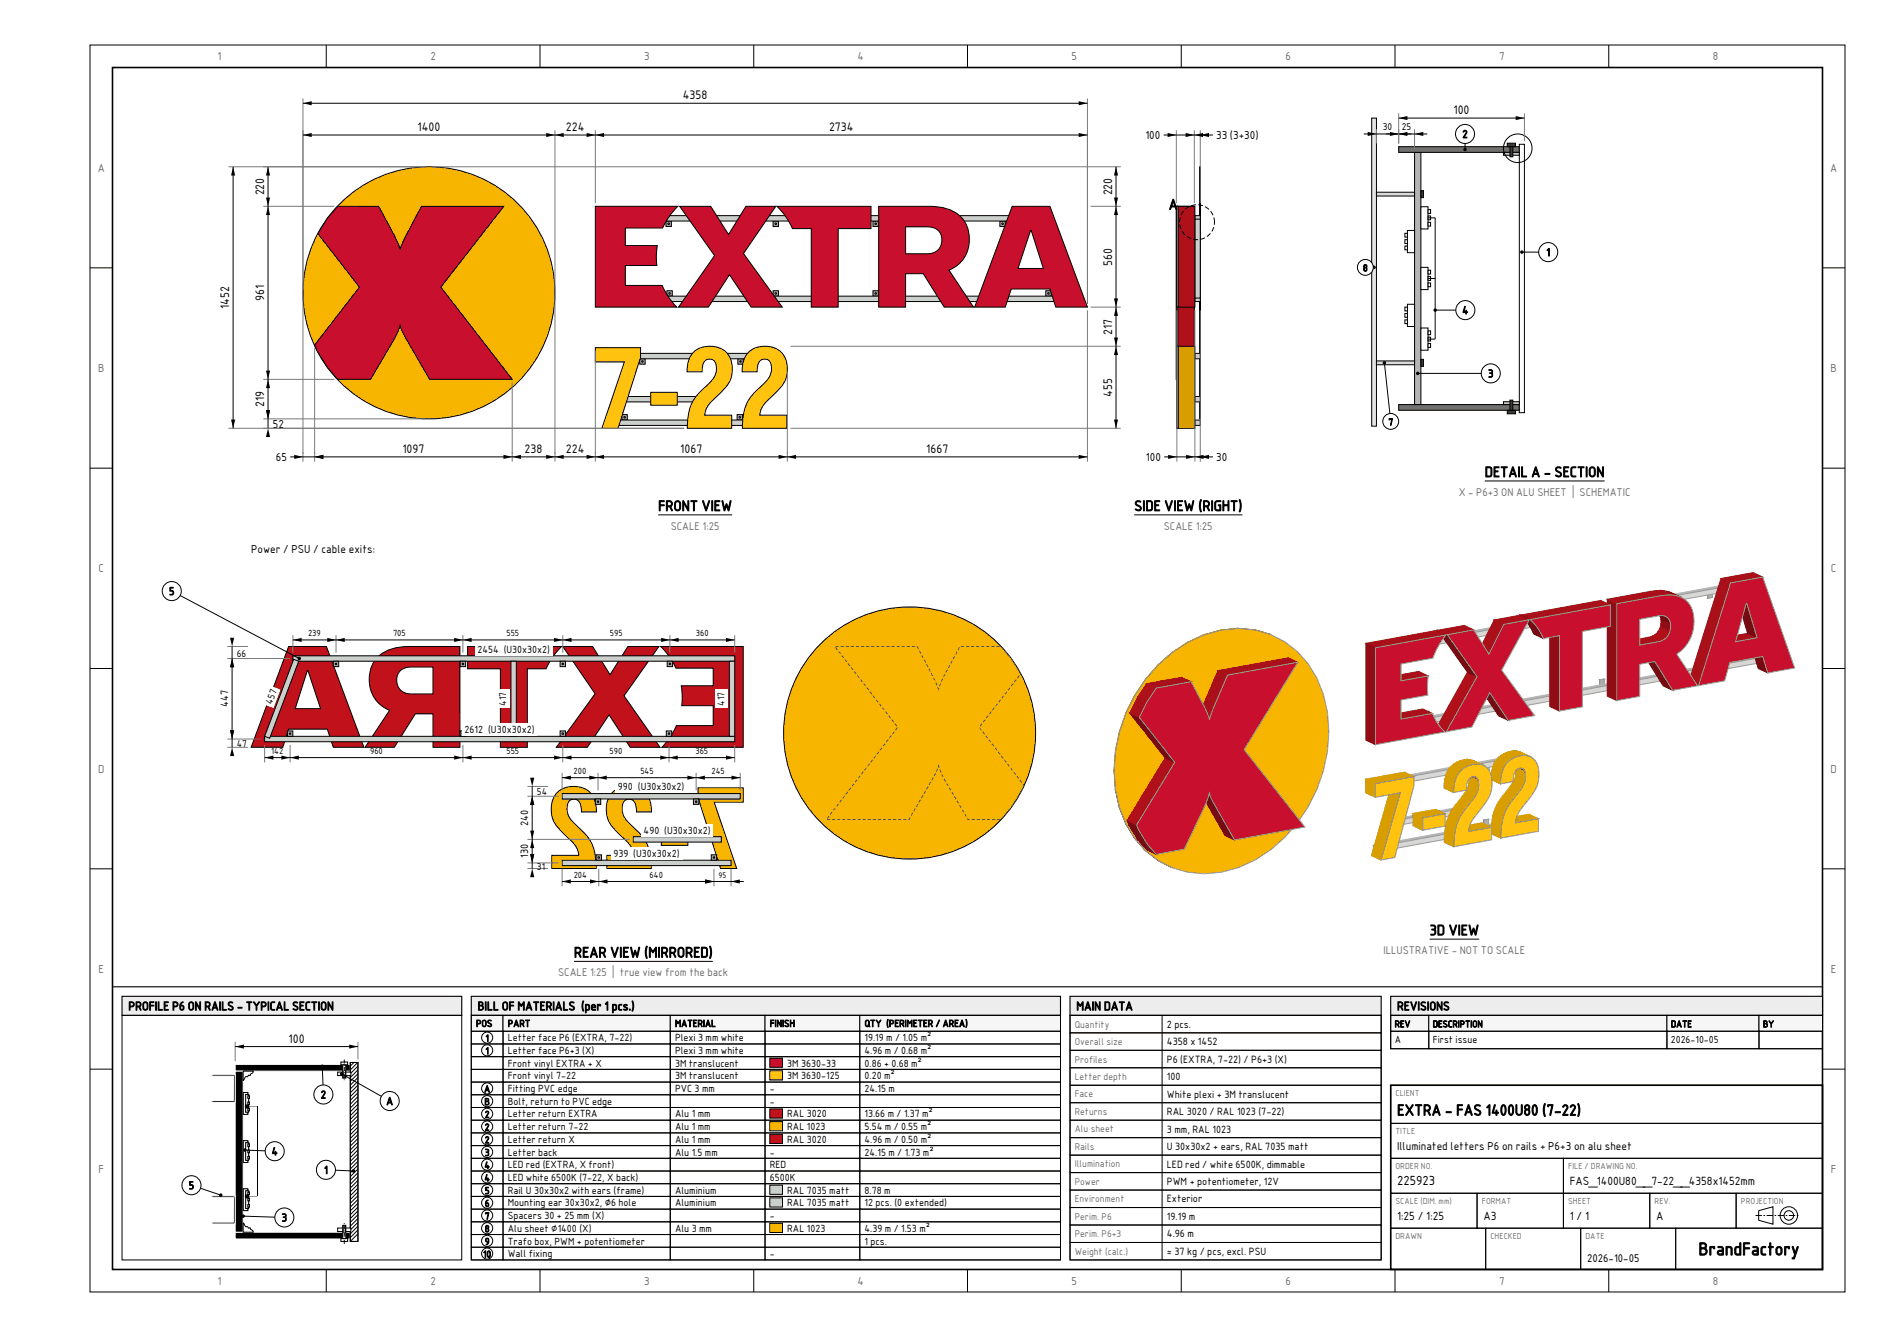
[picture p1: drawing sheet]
<svg xmlns="http://www.w3.org/2000/svg" width="420mm" height="297mm" viewBox="0 0 420 297" stroke-linecap="round" stroke-linejoin="round" font-family="sans-serif">
<defs><g id="words">
<text font-size="3.9" x="377.4" y="278.8">BrandFactory</text>
<text font-size="3.4" x="310.5" y="247.8">EXTRA - FAS 1400U80 (7-22)</text>
<g font-size="3.2">
<text x="259.7" y="46.5">A</text>
<text x="330" y="106">DETAIL A - SECTION</text>
<text x="146.3" y="113.5">FRONT VIEW</text>
<text x="252" y="113.5">SIDE VIEW (RIGHT)</text>
<text x="317.7" y="207.7">3D VIEW</text>
<text x="127.5" y="212.7">REAR VIEW (MIRRORED)</text>
</g>
<text font-size="2.8" x="310.5" y="263.3">225923</text>
<g font-size="2.6">
<text x="151.7" y="22.1">4358</text>
<text x="92.8" y="29.1">1400</text>
<text x="125.7" y="29.1">224</text>
<text x="184.2" y="29.1">2734</text>
<text x="323" y="25.3">100</text>
<text x="58.7" y="43.4" transform="rotate(-90 58.7 43.4)">220</text>
<text x="247.1" y="43.4" transform="rotate(-90 247.1 43.4)">220</text>
<text x="247.1" y="59" transform="rotate(-90 247.1 59)">560</text>
<text x="50.9" y="68.7" transform="rotate(-90 50.9 68.7)">1452</text>
<text x="58.7" y="66.9" transform="rotate(-90 58.7 66.9)">961</text>
<text x="247.1" y="74.4" transform="rotate(-90 247.1 74.4)">217</text>
<text x="247.1" y="88.1" transform="rotate(-90 247.1 88.1)">455</text>
<text x="58.7" y="90.5" transform="rotate(-90 58.7 90.5)">219</text>
<text x="89.4" y="100.6">1097</text>
<text x="116.6" y="100.6">238</text>
<text x="125.7" y="100.6">224</text>
<text x="151.2" y="100.6">1067</text>
<text x="205.8" y="100.6">1667</text>
<text x="28.5" y="224.4">PROFILE P6 ON RAILS - TYPICAL SECTION</text>
<text x="106.1" y="224.4">BILL OF MATERIALS (per 1 pcs.)</text>
<text x="239.2" y="224.4">MAIN DATA</text>
<text x="310.5" y="224.4">REVISIONS</text>
<text x="64.1" y="231.6">100</text>
</g>
<g font-size="2.5" fill="#6e6e6e">
<text x="48.3" y="13.4">1</text>
<text x="95.6" y="13.4">2</text>
<text x="143.1" y="13.4">3</text>
<text x="190.5" y="13.4">4</text>
<text x="238.1" y="13.4">5</text>
<text x="285.6" y="13.4">6</text>
<text x="333.1" y="13.4">7</text>
<text x="380.6" y="13.4">8</text>
<text x="21.7" y="38.1">A</text>
<text x="406.7" y="38.1">A</text>
<text x="21.8" y="82.6">B</text>
<text x="406.8" y="82.6">B</text>
<text x="21.9" y="127.1">C</text>
<text x="406.9" y="127.1">C</text>
<text x="21.8" y="171.6">D</text>
<text x="406.8" y="171.6">D</text>
<text x="21.9" y="216.1">E</text>
<text x="406.9" y="216.1">E</text>
<text x="21.9" y="260.6">F</text>
<text x="406.9" y="260.6">F</text>
<text x="48.3" y="285.4">1</text>
<text x="95.6" y="285.4">2</text>
<text x="143.1" y="285.4">3</text>
<text x="190.5" y="285.4">4</text>
<text x="238.1" y="285.4">5</text>
<text x="285.6" y="285.4">6</text>
<text x="333.1" y="285.4">7</text>
<text x="380.6" y="285.4">8</text>
</g>
<g font-size="2.5">
<text x="254.5" y="30.9">100</text>
<text x="270.3" y="30.9">33 (3+30)</text>
<text x="60.6" y="95">52</text>
<text x="61.3" y="102.4">65</text>
<text x="254.6" y="102.4">100</text>
<text x="270.3" y="102.4">30</text>
<text x="55.8" y="122.8">Power / PSU / cable exits:</text>
<text x="310.5" y="255.5">Illuminated letters P6 on rails + P6+3 on alu sheet</text>
<text x="348.8" y="263.3">FAS_1400U80__7-22__4358x1452mm</text>
<text x="310.5" y="271.1">1:25 / 1:25</text>
<text x="329.6" y="271.1">A3</text>
<text x="348.8" y="271.1">1 / 1</text>
<text x="368" y="271.1">A</text>
</g>
<g font-size="2.4">
<text x="325" y="30.6">2</text>
<text x="343.6" y="56.9">1</text>
<text x="324.9" y="69.8">4</text>
<text x="330.7" y="83.8">3</text>
<text x="37.6" y="132.2">5</text>
<text x="71.3" y="244">2</text>
<text x="85.8" y="245.5">A</text>
<text x="60.4" y="256.6">4</text>
<text x="72" y="260.7">1</text>
<text x="41.9" y="264.2">5</text>
<text x="62.6" y="271.3">3</text>
<text x="352.7" y="280.2">2026-10-05</text>
</g>
<g font-size="2.4" fill="#6e6e6e">
<text x="324.2" y="110.2">X - P6+3 ON ALU SHEET | SCHEMATIC</text>
<text x="149" y="117.7">SCALE 1:25</text>
<text x="258.6" y="117.7">SCALE 1:25</text>
<text x="307.4" y="212">ILLUSTRATIVE - NOT TO SCALE</text>
<text x="124" y="216.9">SCALE 1:25 | true view from the back</text>
</g>
<g font-size="2.3">
<text x="50.7" y="157.1" transform="rotate(-90 50.7 157.1)">447</text>
<text x="117.4" y="183.5" transform="rotate(-90 117.4 183.5)">240</text>
<text x="117.4" y="190.6" transform="rotate(-90 117.4 190.6)">130</text>
<text x="259.3" y="228.3">2 pcs.</text>
<text x="259.3" y="232.2">4358 x 1452</text>
<text x="259.3" y="236.1">P6 (EXTRA, 7-22) / P6+3 (X)</text>
<text x="259.3" y="239.9">100</text>
<text x="259.3" y="243.8">White plexi + 3M translucent</text>
<text x="259.3" y="247.7">RAL 3020 / RAL 1023 (7-22)</text>
<text x="259.3" y="251.6">3 mm, RAL 1023</text>
<text x="259.3" y="255.5">U 30x30x2 + ears, RAL 7035 matt</text>
<text x="259.3" y="259.4">LED red / white 6500K, dimmable</text>
<text x="259.3" y="263.2">PWM + potentiometer, 12V</text>
<text x="259.3" y="267.1">Exterior</text>
<text x="259.3" y="271">19.19 m</text>
<text x="259.3" y="274.9">4.96 m</text>
<text x="259.3" y="278.8">≈ 37 kg / pcs, excl. PSU</text>
</g>
<g font-size="2.2">
<text x="106.1" y="145">2454 (U30x30x2)</text>
<text x="103.3" y="162.9">2612 (U30x30x2)</text>
<text x="137.3" y="175.6">990 (U30x30x2)</text>
<text x="143" y="185.2">490 (U30x30x2)</text>
<text x="136.3" y="190.4">939 (U30x30x2)</text>
<text x="112.8" y="231.3">Letter face P6 (EXTRA, 7-22)</text>
<text x="150" y="231.3">Plexi 3 mm white</text>
<text x="192.1" y="231.3">19.19 m / 1.05 m²</text>
<text x="309.9" y="231.7">A</text>
<text x="318.4" y="231.7">First issue</text>
<text x="371.3" y="231.7">2026-10-05</text>
<text x="112.8" y="234.1">Letter face P6+3 (X)</text>
<text x="112.8" y="237">Front vinyl EXTRA + X</text>
<text x="112.8" y="239.8">Front vinyl 7-22</text>
<text x="150" y="234.1">Plexi 3 mm white</text>
<text x="150" y="237">3M translucent</text>
<text x="150" y="239.8">3M translucent</text>
<text x="174.9" y="237">3M 3630-33</text>
<text x="174.9" y="239.8">3M 3630-125</text>
<text x="192.1" y="234.1">4.96 m / 0.68 m²</text>
<text x="192.1" y="237">0.86 + 0.68 m²</text>
<text x="192.1" y="239.8">0.20 m²</text>
<text x="112.8" y="242.6">Fitting PVC edge</text>
<text x="112.8" y="245.4">Bolt, return to PVC edge</text>
<text x="150" y="242.6">PVC 3 mm</text>
<text x="171.1" y="242.6">-</text>
<text x="171.1" y="245.4">-</text>
<text x="192.1" y="242.6">24.15 m</text>
<text x="112.8" y="248.2">Letter return EXTRA</text>
<text x="112.8" y="251.1">Letter return 7-22</text>
<text x="150" y="248.2">Alu 1 mm</text>
<text x="150" y="251.1">Alu 1 mm</text>
<text x="174.9" y="248.2">RAL 3020</text>
<text x="174.9" y="251.1">RAL 1023</text>
<text x="192.1" y="248.2">13.66 m / 1.37 m²</text>
<text x="192.1" y="251.1">5.54 m / 0.55 m²</text>
<text x="112.8" y="253.9">Letter return X</text>
<text x="112.8" y="256.7">Letter back</text>
<text x="150" y="253.9">Alu 1 mm</text>
<text x="150" y="256.7">Alu 1.5 mm</text>
<text x="171.1" y="256.7">-</text>
<text x="174.9" y="253.9">RAL 3020</text>
<text x="192.1" y="253.9">4.96 m / 0.50 m²</text>
<text x="192.1" y="256.7">24.15 m / 1.73 m²</text>
<text x="112.8" y="259.5">LED red (EXTRA, X front)</text>
<text x="112.8" y="262.4">LED white 6500K (7-22, X back)</text>
<text x="171.1" y="259.5">RED</text>
<text x="171.1" y="262.4">6500K</text>
<text x="112.8" y="265.2">Rail U 30x30x2 with ears (frame)</text>
<text x="112.8" y="268">Mounting ear 30x30x2, ⌀6 hole</text>
<text x="150" y="265.2">Aluminium</text>
<text x="150" y="268">Aluminium</text>
<text x="174.9" y="265.2">RAL 7035 matt</text>
<text x="174.9" y="268">RAL 7035 matt</text>
<text x="192.1" y="265.2">8.78 m</text>
<text x="192.1" y="268">12 pcs. (0 extended)</text>
<text x="112.8" y="270.8">Spacers 30 + 25 mm (X)</text>
<text x="112.8" y="273.6">Alu sheet ⌀1400 (X)</text>
<text x="150" y="273.6">Alu 3 mm</text>
<text x="171.1" y="270.8">-</text>
<text x="174.9" y="273.6">RAL 1023</text>
<text x="192.1" y="273.6">4.39 m / 1.53 m²</text>
<text x="112.8" y="276.5">Trafo box, PWM + potentiometer</text>
<text x="112.8" y="279.3">Wall fixing</text>
<text x="171.1" y="279.3">-</text>
<text x="192.1" y="276.5">1 pcs.</text>
</g>
<g font-size="2.1">
<text x="307.3" y="28.9">30</text>
<text x="311.5" y="28.9">25</text>
<text x="302.9" y="60.3">8</text>
<text x="308.5" y="94.5">7</text>
<text x="52.6" y="145.9">66</text>
<text x="60.4" y="156.6" transform="rotate(-69 60.4 156.6)">457</text>
<text x="112.5" y="156.7" transform="rotate(-90 112.5 156.7)">417</text>
<text x="161" y="156.7" transform="rotate(-90 161 156.7)">417</text>
<text x="52.6" y="166">47</text>
<text x="119.3" y="176.7">54</text>
<text x="119.3" y="193.2">31</text>
<text x="105.8" y="228.1">POS</text>
<text x="107.9" y="231.4">1</text>
<text x="112.8" y="228.1">PART</text>
<text x="150" y="228.1">MATERIAL</text>
<text x="171.1" y="228.1">FINISH</text>
<text x="192.1" y="228.1">QTY (PERIMETER / AREA)</text>
<text x="107.9" y="234.2">1</text>
<text x="107.6" y="242.7">A</text>
<text x="107.6" y="245.5">B</text>
<text x="107.7" y="248.3">2</text>
<text x="107.7" y="251.1">2</text>
<text x="107.7" y="254">2</text>
<text x="107.7" y="256.8">3</text>
<text x="107.6" y="259.6">4</text>
<text x="107.6" y="262.4">4</text>
<text x="107.7" y="265.2">5</text>
<text x="107.7" y="268.1">6</text>
<text x="107.7" y="270.9">7</text>
<text x="107.7" y="273.7">8</text>
<text x="107.3" y="279.4">10</text>
<text x="107.7" y="276.5">9</text>
</g>
<g font-size="2.1" fill="#6e6e6e">
<text x="238.8" y="228.3">Quantity</text>
<text x="238.8" y="232.2">Overall size</text>
<text x="238.8" y="236">Profiles</text>
<text x="238.8" y="239.9">Letter depth</text>
<text x="238.8" y="243.8">Face</text>
<text x="238.8" y="247.7">Returns</text>
<text x="238.8" y="251.6">Alu sheet</text>
<text x="238.8" y="255.4">Rails</text>
<text x="238.8" y="259.3">Illumination</text>
<text x="238.8" y="263.2">Power</text>
<text x="238.8" y="267.1">Environment</text>
<text x="238.8" y="271">Perim. P6</text>
<text x="238.8" y="274.8">Perim. P6+3</text>
<text x="238.8" y="278.7">Weight (calc.)</text>
</g>
<g font-size="2">
<text x="309.9" y="228.2">REV</text>
<text x="318.4" y="228.2">DESCRIPTION</text>
<text x="371.3" y="228.2">DATE</text>
<text x="391.8" y="228.2">BY</text>
</g>
<g font-size="1.9">
<text x="68.4" y="141.3">239</text>
<text x="87.3" y="141.3">705</text>
<text x="112.5" y="141.3">555</text>
<text x="135.5" y="141.3">595</text>
<text x="154.6" y="141.3">360</text>
<text x="60.3" y="167.4">142</text>
<text x="82.2" y="167.4">960</text>
<text x="112.5" y="167.4">555</text>
<text x="135.4" y="167.4">590</text>
<text x="154.5" y="167.4">365</text>
<text x="127.5" y="171.9">200</text>
<text x="142.3" y="171.9">545</text>
<text x="158.1" y="171.9">245</text>
<text x="127.5" y="194.9">204</text>
<text x="144.4" y="194.9">640</text>
</g>
<g font-size="1.9" fill="#6e6e6e">
<text x="310.1" y="243.5">CLIENT</text>
<text x="310.1" y="252">TITLE</text>
<text x="310.1" y="259.8">ORDER NO.</text>
<text x="348.5" y="259.8">FILE / DRAWING NO.</text>
<text x="310.1" y="267.5">SCALE (DIM. mm)</text>
<text x="329.3" y="267.5">FORMAT</text>
<text x="348.5" y="267.5">SHEET</text>
<text x="367.7" y="267.5">REV.</text>
<text x="386.9" y="267.5">PROJECTION</text>
<text x="310.1" y="275.3">DRAWN</text>
<text x="331.2" y="275.3">CHECKED</text>
<text x="352.3" y="275.3">DATE</text>
</g>
<text font-size="1.7" x="159.7" y="194.9">95</text>
</g></defs>
<g fill="none" stroke="#000" stroke-width=".22">
<path d="M20 10h390v277h-390zM72.5 10v5M120 10v5M167.5 10v5M215 10v5M262.5 10v5M310 10v5M357.5 10v5M20 59.5h5M405 59.5h5M20 104h5M405 104h5"/>
<path d="M20 148.5h5M405 148.5h5M20 193h5M405 193h5M20 237.5h5M405 237.5h5M72.5 282v5M120 282v5M167.5 282v5M215 282v5M262.5 282v5M310 282v5"/>
<path d="M357.5 282v5"/>
</g>
<path d="M25 15h380v267h-380z" fill="none" stroke="#000" stroke-width=".35"/>
<path d="M25 219.2h380" fill="none" stroke="#000" stroke-width=".25"/>
<path d="M148 49.1h1.2v1.2h-1.2z" fill-rule="evenodd" fill="#adb1ad" stroke="#000" stroke-width=".22"/>
<circle cx="148.6" cy="49.7" r=".18" fill="#fff" stroke="#000" stroke-width=".22"/>
<path d="M171.8 49.1h1.2v1.2h-1.2z" fill-rule="evenodd" fill="#adb1ad" stroke="#000" stroke-width=".22"/>
<circle cx="172.4" cy="49.7" r=".18" fill="#fff" stroke="#000" stroke-width=".22"/>
<path d="M194 49.1h1.2v1.2h-1.2z" fill-rule="evenodd" fill="#adb1ad" stroke="#000" stroke-width=".22"/>
<circle cx="194.6" cy="49.7" r=".18" fill="#fff" stroke="#000" stroke-width=".22"/>
<path d="M222.2 49.1h1.2v1.2h-1.2z" fill-rule="evenodd" fill="#adb1ad" stroke="#000" stroke-width=".22"/>
<circle cx="222.8" cy="49.7" r=".18" fill="#fff" stroke="#000" stroke-width=".22"/>
<path d="M148.2 64.6h1.2v1.2h-1.2z" fill-rule="evenodd" fill="#adb1ad" stroke="#000" stroke-width=".22"/>
<circle cx="148.8" cy="65.2" r=".18" fill="#fff" stroke="#000" stroke-width=".22"/>
<path d="M171.8 64.6h1.2v1.2h-1.2z" fill-rule="evenodd" fill="#adb1ad" stroke="#000" stroke-width=".22"/>
<circle cx="172.4" cy="65.2" r=".18" fill="#fff" stroke="#000" stroke-width=".22"/>
<path d="M194 64.6h1.2v1.2h-1.2z" fill-rule="evenodd" fill="#adb1ad" stroke="#000" stroke-width=".22"/>
<circle cx="194.6" cy="65.2" r=".18" fill="#fff" stroke="#000" stroke-width=".22"/>
<path d="M232.4 64.6h1.2v1.2h-1.2z" fill-rule="evenodd" fill="#adb1ad" stroke="#000" stroke-width=".22"/>
<circle cx="233" cy="65.2" r=".18" fill="#fff" stroke="#000" stroke-width=".22"/>
<g fill="#cbd0cc" stroke="#000" stroke-width=".22">
<path d="M134.2 47.9h98.2v1.2h-98.2z" fill-rule="evenodd"/>
<path d="M134.2 65.8h104.5v1.2h-104.5z" fill-rule="evenodd"/>
<path d="M134.2 49.1h1.2v16.7h-1.2z" fill-rule="evenodd"/>
<path d="M182.7 49.1h1.2v16.7h-1.2z" fill-rule="evenodd"/>
<path d="M231.1 49.1l1.1-.4 6.5 17.1-1.2 .4z" fill-rule="evenodd"/>
</g>
<path d="M142.2 79.7h1.2v1.2h-1.2z" fill-rule="evenodd" fill="#adb1ad" stroke="#000" stroke-width=".22"/>
<circle cx="142.8" cy="80.3" r=".18" fill="#fff" stroke="#000" stroke-width=".22"/>
<path d="M164 79.7h1.2v1.2h-1.2z" fill-rule="evenodd" fill="#adb1ad" stroke="#000" stroke-width=".22"/>
<circle cx="164.6" cy="80.3" r=".18" fill="#fff" stroke="#000" stroke-width=".22"/>
<path d="M138.2 92.1h1.2v1.2h-1.2z" fill-rule="evenodd" fill="#adb1ad" stroke="#000" stroke-width=".22"/>
<circle cx="138.8" cy="92.7" r=".18" fill="#fff" stroke="#000" stroke-width=".22"/>
<path d="M163.8 92.1h1.2v1.2h-1.2z" fill-rule="evenodd" fill="#adb1ad" stroke="#000" stroke-width=".22"/>
<circle cx="164.4" cy="92.7" r=".18" fill="#fff" stroke="#000" stroke-width=".22"/>
<g fill="#cbd0cc" stroke="#000" stroke-width=".22">
<path d="M133 78.5h39.6v1.2h-39.6z" fill-rule="evenodd"/>
<path d="M137.2 88.1h19.6v1.2h-19.6z" fill-rule="evenodd"/>
<path d="M135 93.3h37.6v1.2h-37.6z" fill-rule="evenodd"/>
</g>
<circle cx="95.3" cy="65.1" r="28" fill="#f7b500" stroke="#000" stroke-width=".22"/>
<g fill="#c8102e" stroke="#000" stroke-width=".22">
<path d="M75 45.8h9.2l3.3 6.3 1.4 3.2 1.1-2.5 3.6-7h18.4l-14 18 15.8 20.5h-18.3l-5.6-9.7-1-2.3-1.4 3.2-5.1 8.8h-7.4a24.4 24.4 0 0 1-5.1-7.6l10-12.9-9.3-11.9 2.1-3.3z" fill-rule="evenodd"/>
<path d="M132.3 45.8h18.3a15.8 15.8 0 0 0-3.3 4.8h-8.3v4h7.1l-.2 2 .1 2.4h-7v4.4h8.1a15.8 15.8 0 0 0 3.3 4.8h-18.1z" fill-rule="evenodd"/>
<path d="M151 45.8h6.9l4 6.3 3.9-6.3h6.6l-7.2 10.5 8.6 11.9h-6.9l-4.8-7.2-4.7 7.2h-6.6l8-11.4z" fill-rule="evenodd"/>
<path d="M224.9 45.8l-8.3 22.4h6.8l1.3-4h8.6l1.3 4h7.1l-8.4-22.4zM229 51.2h.2l2.7 8.4h-5.7z" fill-rule="evenodd"/>
<path d="M172.7 45.8h20.9v5h-7.3v17.4h-6v-17.4h-4.2a15.8 15.8 0 0 0-3.4-5z" fill-rule="evenodd"/>
<path d="M195.3 45.8v22.4h5.9v-7.4h4l4.6 7.4h6.5l-5.4-8.2a7.4 7.4 0 0 0 1.4-12.8 10.5 10.5 0 0 0-5.7-1.4zM201.2 50.4h4.8a3 3 0 0 1 3.3 3 3 3 0 0 1-3.3 3h-4.8z" fill-rule="evenodd"/>
</g>
<g fill="#ffc20e" stroke="#000" stroke-width=".22">
<path d="M154 78.3a5.6 5.6 0 0 1 7.6 .2 6.3 6.3 0 0 1-1.1 8.3l-.7 .7a9.3 9.3 0 0 0-2.9 3.6l-.3 1.1h6v2.9h-9.9a10.5 10.5 0 0 1 2.5-7.6l2.1-2.1a4.1 4.1 0 0 0 1.6-5.1 1.52 1.52 0 0 0-1.7-.5 1.52 1.52 0 0 0-1.1 1.4l-.1 1.4h-3.3a6.3 6.3 0 0 1 1.3-4.3z" fill-rule="evenodd"/>
<path d="M166.3 78.3a5.6 5.6 0 0 1 7.5 .2 6.3 6.3 0 0 1-1 8.3l-.7 .7a9.3 9.3 0 0 0-3 3.6l-.3 1.1h6v2.9h-9.8a10.5 10.5 0 0 1 2.4-7.6l2.1-2.1a4.1 4.1 0 0 0 1.6-5.1 1.52 1.52 0 0 0-1.7-.5 1.52 1.52 0 0 0-1 1.4l-.2 1.4h-3.3a6.3 6.3 0 0 1 1.4-4.3z" fill-rule="evenodd"/>
<path d="M132.3 77.2h10v2.2l-5 15.7h-3.5l5-14.7h-6.5z" fill-rule="evenodd"/>
<path d="M144.6 87.2h5.9v2.8h-5.9z" fill-rule="evenodd"/>
</g>
<g fill="none" stroke="#7a7a7a" stroke-width=".22">
<path d="M50.7 37h43.9M67.3 21.9v42.4M96 37h153.1M123.3 28.9v35.4M132.3 28.9v16.2M241.7 21.9v45.6M58.5 45.8h15.8M242.4 45.8h6.7M67.3 65.8v36.8M69.9 77.4v25.2M123.3 65.8v36.8M132.3 77.9v24.7"/>
<path d="M175.7 76.9h73.4M241.7 68.9v33.7M242.4 68.2h6.7M50.7 95.1h101.3M58.5 84.3h15.8M58.5 93h36.1M113.8 85v17.6M175 82.6v20M175.7 95.1h73.4"/>
</g>
<path d="M51.8 37v58.1M59.6 37v58.1M67.3 22.9h174.4M67.3 30h174.4M248 37v58.1M64.5 101.5h177.2M146.3 114.4h16.4" fill="none" stroke="#000" stroke-width=".22"/>
<g fill="#000">
<path d="M51.8 37l.5 2h-1zM59.6 37l.4 2h-.9zM67.3 22.9l2-.4v.9zM67.3 30l2-.5v1zM121.4 29.5l1.9 .5-1.9 .5zM123.3 30l2-.5v1zM130.4 29.5l1.9 .5-1.9 .5zM132.3 30l1.9-.5v1zM239.7 22.5l2 .4-2 .5zM239.7 29.5l2 .5-2 .5zM248 37l.5 2h-1zM59.1 43.9h.9l-.4 1.9z"/>
<path d="M59.6 45.8l.4 2h-.9zM247.5 43.9h1l-.5 1.9zM248 45.8l.5 2h-1zM247.5 66.3h1l-.5 1.9zM248 68.2l.5 2h-1zM247.5 75h1l-.5 1.9zM248 76.9l.5 2h-1zM51.3 93.2h1l-.5 1.9zM59.1 82.3h.9l-.4 2zM59.6 84.3l.4 1.9h-.9zM59.1 91.1h.9l-.4 1.9zM59.6 95.1l.4 2h-.9z"/>
<path d="M247.5 93.2h1l-.5 1.9zM65.4 101l1.9 .5-1.9 .5zM69.9 101.5l2-.5v1zM111.9 101l1.9 .5-1.9 .5zM113.8 101.5l2-.5v1zM121.4 101l1.9 .5-1.9 .5zM123.3 101.5l2-.5v1zM130.4 101l1.9 .5-1.9 .5zM132.3 101.5l1.9-.5v1zM173 101l2 .5-2 .5zM175 101.5l1.9-.5v1zM239.7 101l2 .5-2 .5z"/>
</g>
<path d="M266.6 37h.1v56h-.1z" fill-rule="evenodd" fill="#f7b500" stroke="#000" stroke-width=".22"/>
<path d="M261.4 45.8h4v38.5h-4z" fill-rule="evenodd" fill="#ae1019" stroke="#000" stroke-width=".22"/>
<path d="M261.4 45.8h.3v38.5h-.3z" fill-rule="evenodd" fill="#fff" stroke="#000" stroke-width=".22"/>
<g fill="#cbd0cc" stroke="#000" stroke-width=".22">
<path d="M265.5 78.5h1.2v1.2h-1.2z" fill-rule="evenodd"/>
<path d="M265.5 88.1h1.2v1.2h-1.2z" fill-rule="evenodd"/>
<path d="M265.5 93.3h1.2v1.2h-1.2z" fill-rule="evenodd"/>
</g>
<path d="M261.5 76.9h4v18.2h-4z" fill-rule="evenodd" fill="#dea300" stroke="#000" stroke-width=".22"/>
<path d="M261.5 76.9h.3v18.2h-.3z" fill-rule="evenodd" fill="#fff" stroke="#000" stroke-width=".22"/>
<g fill="#cbd0cc" stroke="#000" stroke-width=".22">
<path d="M265.5 47.9h1.2v1.2h-1.2z" fill-rule="evenodd"/>
<path d="M265.5 65.8h1.2v1.2h-1.2z" fill-rule="evenodd"/>
<path d="M265.5 49.1h1.2v16.7h-1.2z" fill-rule="evenodd"/>
<path d="M265.5 49.1h1.2v16.7h-1.2z" fill-rule="evenodd"/>
<path d="M265.5 48.7h1.2v17.5h-1.2z" fill-rule="evenodd"/>
</g>
<path d="M261.5 45.8h4v22.4h-4z" fill-rule="evenodd" fill="#ae1019" stroke="#000" stroke-width=".22"/>
<path d="M261.5 45.8h.3v22.4h-.3z" fill-rule="evenodd" fill="#fff" stroke="#000" stroke-width=".22"/>
<path d="M261.4 28.9v16.2M265.4 28.9v16.2M266.7 28.9v16.2M261.5 68.9v33.7M265.5 68.9v33.7M266.7 68.9v33.7" fill="none" stroke="#7a7a7a" stroke-width=".22"/>
<path d="M258.6 30h11M252 114.4h24.1M258.7 101.5h10.9" fill="none" stroke="#000" stroke-width=".22"/>
<path d="M259.5 29.5l1.9 .5-1.9 .5zM265.4 30l1.9-.5v1zM263.5 29.5l1.9 .5-1.9 .5zM266.7 30l2-.5v1zM259.6 101l1.9 .5-1.9 .5zM265.5 101.5l2-.5v1zM263.6 101l1.9 .5-1.9 .5zM266.7 101.5l2-.5v1z" fill="#000"/>
<path d="M269.9 49.4a3.9 3.9 0 0 0-5.6-3.5 3.9 3.9 0 0 0-.7 6.5 3.9 3.9 0 0 0 6.2-2.3l.1-.7" fill="none" stroke="#000" stroke-width=".22" stroke-dasharray="1.1 .5" stroke-linecap="butt"/>
<circle cx="202.1" cy="162.8" r="28" fill="#f7b500" stroke="#000" stroke-width=".22"/>
<path d="M185.5 143.6h18.3l3.7 7 1.1 2.5 1.3-3.2 3.4-6.3h9.1l2.4 2.7 2 3.4-9.2 11.9 9.9 12.8-.4 1.2a25.7 25.7 0 0 1-4.7 6.5l-7.3-.1-5.1-8.7-1.4-3.2-1 2.3-5.6 9.6h-18.4l15.9-20.4z" fill="none" stroke="#555" stroke-width=".22" stroke-dasharray=".7 .4" stroke-linecap="butt"/>
<g fill="#c1121c" stroke="#000" stroke-width=".22">
<path d="M146.8 143.6h18.4v22.4h-18.1a15.8 15.8 0 0 0 3.2-4.8h8.2v-4.4h-7l.1-2.4-.2-2.1h7.1v-3.9h-8.3a15.8 15.8 0 0 0-3.4-4.8z" fill-rule="evenodd"/>
<path d="M125.1 143.6h6.6l3.9 6.3 3.9-6.3h6.9l-7.7 11 8 11.4h-6.7l-4.7-7.2-4.8 7.2h-6.9l8.6-11.9z" fill-rule="evenodd"/>
<path d="M64.1 143.6h8.4l8.4 22.4h-6.8l-1.4-4h-8.6l-1.3 4h-7zM68.3 149l-2.7 8.4h5.6l-2.8-8.4z" fill-rule="evenodd"/>
<path d="M103.9 143.6h20.9a15.8 15.8 0 0 0-3.4 5h-4.2v17.4h-6v-17.4h-7.3z" fill-rule="evenodd"/>
<path d="M83.6 146.3a9 9 0 0 1 7.3-2.7h11.3v22.4h-6v-7.4h-3.9l-4.7 7.4h-6.5l5.5-8.2a7.4 7.4 0 0 1-3-11.5zM89 148.9a3.1 3.1 0 0 0-.6 3.5 3.1 3.1 0 0 0 3 1.8h4.8v-6h-4.8a3.5 3.5 0 0 0-2.4 .7z" fill-rule="evenodd"/>
</g>
<g fill="#cbd0cc" stroke="#000" stroke-width=".22">
<path d="M65.1 145.7h98.2v1.2h-98.2z" fill-rule="evenodd"/>
<path d="M58.8 163.6h104.5v1.2h-104.5z" fill-rule="evenodd"/>
<path d="M162.1 146.9h1.2v16.7h-1.2z" fill-rule="evenodd"/>
<path d="M113.5 146.9h1.2v16.7h-1.2z" fill-rule="evenodd"/>
<path d="M65.3 146.5l1.1 .4-6.5 17.1-1.1-.4z" fill-rule="evenodd"/>
</g>
<path d="M148.3 146.9h1.2v1.2h-1.2z" fill-rule="evenodd" fill="#adb1ad" stroke="#000" stroke-width=".22"/>
<circle cx="148.9" cy="147.5" r=".18" fill="#fff" stroke="#000" stroke-width=".22"/>
<path d="M124.5 146.9h1.2v1.2h-1.2z" fill-rule="evenodd" fill="#adb1ad" stroke="#000" stroke-width=".22"/>
<circle cx="125.1" cy="147.5" r=".18" fill="#fff" stroke="#000" stroke-width=".22"/>
<path d="M102.3 146.9h1.2v1.2h-1.2z" fill-rule="evenodd" fill="#adb1ad" stroke="#000" stroke-width=".22"/>
<circle cx="102.9" cy="147.5" r=".18" fill="#fff" stroke="#000" stroke-width=".22"/>
<path d="M74.1 146.9h1.2v1.2h-1.2z" fill-rule="evenodd" fill="#adb1ad" stroke="#000" stroke-width=".22"/>
<circle cx="74.7" cy="147.5" r=".18" fill="#fff" stroke="#000" stroke-width=".22"/>
<path d="M148.1 162.4h1.2v1.2h-1.2z" fill-rule="evenodd" fill="#adb1ad" stroke="#000" stroke-width=".22"/>
<circle cx="148.7" cy="163" r=".18" fill="#fff" stroke="#000" stroke-width=".22"/>
<path d="M124.5 162.4h1.2v1.2h-1.2z" fill-rule="evenodd" fill="#adb1ad" stroke="#000" stroke-width=".22"/>
<circle cx="125.1" cy="163" r=".18" fill="#fff" stroke="#000" stroke-width=".22"/>
<path d="M102.3 162.4h1.2v1.2h-1.2z" fill-rule="evenodd" fill="#adb1ad" stroke="#000" stroke-width=".22"/>
<circle cx="102.9" cy="163" r=".18" fill="#fff" stroke="#000" stroke-width=".22"/>
<path d="M63.9 162.4h1.2v1.2h-1.2z" fill-rule="evenodd" fill="#adb1ad" stroke="#000" stroke-width=".22"/>
<circle cx="64.5" cy="163" r=".18" fill="#fff" stroke="#000" stroke-width=".22"/>
<g fill="#f7b500" stroke="#000" stroke-width=".22">
<path d="M135.9 176.2a5.5 5.5 0 0 1 8 .5 6.8 6.8 0 0 1 .9 3.7h-3.3a2.48 2.48 0 0 0-1.3-2.8 1.48 1.48 0 0 0-1.9 1.5 4.4 4.4 0 0 0 1.8 4.1 11 11 0 0 1 4.1 5.6l.4 1.8 .1 2.3h-9.8v-2.9h6a4.7 4.7 0 0 0-1.7-3.2l-1.6-1.5a6.9 6.9 0 0 1-2.8-6.6l.2-1z" fill-rule="evenodd"/>
<path d="M123.6 176.2a5.5 5.5 0 0 1 8.1 .5 6.8 6.8 0 0 1 .8 3.7h-3.3a2.48 2.48 0 0 0-1.2-2.8 1.48 1.48 0 0 0-2 1.5 4.4 4.4 0 0 0 1.9 4.1 11 11 0 0 1 4.1 5.6l.4 1.8 .1 2.3h-9.9v-2.9h6a4.7 4.7 0 0 0-1.6-3.2l-1.6-1.5a6.9 6.9 0 0 1-2.8-6.6l.2-1z" fill-rule="evenodd"/>
<path d="M155.1 175h10.1v3.2h-6.5l5 14.7h-3.6l-5-15.8z" fill-rule="evenodd"/>
<path d="M147 184.9h5.9v2.9h-5.9z" fill-rule="evenodd"/>
</g>
<g fill="#cbd0cc" stroke="#000" stroke-width=".22">
<path d="M124.9 176.3h39.6v1.2h-39.6z" fill-rule="evenodd"/>
<path d="M140.7 185.9h19.6v1.2h-19.6z" fill-rule="evenodd"/>
<path d="M124.9 191.1h37.6v1.2h-37.6z" fill-rule="evenodd"/>
</g>
<path d="M154.1 177.5h1.2v1.2h-1.2z" fill-rule="evenodd" fill="#adb1ad" stroke="#000" stroke-width=".22"/>
<circle cx="154.7" cy="178.1" r=".18" fill="#fff" stroke="#000" stroke-width=".22"/>
<path d="M132.3 177.5h1.2v1.2h-1.2z" fill-rule="evenodd" fill="#adb1ad" stroke="#000" stroke-width=".22"/>
<circle cx="132.9" cy="178.1" r=".18" fill="#fff" stroke="#000" stroke-width=".22"/>
<path d="M158.1 189.9h1.2v1.2h-1.2z" fill-rule="evenodd" fill="#adb1ad" stroke="#000" stroke-width=".22"/>
<circle cx="158.7" cy="190.5" r=".18" fill="#fff" stroke="#000" stroke-width=".22"/>
<path d="M132.5 189.9h1.2v1.2h-1.2z" fill-rule="evenodd" fill="#adb1ad" stroke="#000" stroke-width=".22"/>
<circle cx="133.1" cy="190.5" r=".18" fill="#fff" stroke="#000" stroke-width=".22"/>
<g fill="#fff">
<path d="M105.6 142.8h17.2v2.8h-17.2z" fill-rule="evenodd"/>
<path d="M59.8 152.2l2.5 1-1.5 4.1-2.5-1z" fill-rule="evenodd"/>
<path d="M159 153.2h2.6v4.1h-2.6z" fill-rule="evenodd"/>
<path d="M110.4 153.2h2.7v4.1h-2.7z" fill-rule="evenodd"/>
<path d="M102.7 160.7h16.6v2.8h-16.6z" fill-rule="evenodd"/>
</g>
<g fill="none" stroke="#7a7a7a" stroke-width=".22">
<path d="M50.5 143.6h4.6M50.5 146.3h13.9M65.1 141.1v3.9M74.7 141.1v3.9M102.9 141.1v3.9M125.1 141.1v3.9M148.9 141.1v3.9M163.3 141.1v3.9M50.5 164.2h7.6M50.5 166h4.6M58.8 165.5v3.9M64.5 165.5v3.9"/>
<path d="M102.9 165.5v3.9M125.1 165.5v3.9M148.7 165.5v3.9M163.3 165.5v3.9"/>
</g>
<path d="M51.6 143.6v22.4M65.1 142.2h98.2M58.8 168.3h104.5" fill="none" stroke="#000" stroke-width=".22"/>
<g fill="#000">
<path d="M51.1 141.7h.9l-.4 1.9zM51.6 146.3l.4 1.9h-.9zM65.1 142.2l1.9-.5v.9zM72.7 141.7l2 .5-2 .4zM74.7 142.2l1.9-.5v.9zM100.9 141.7l2 .5-2 .4zM102.9 142.2l1.9-.5v.9zM123.1 141.7l2 .5-2 .4zM125.1 142.2l1.9-.5v.9zM146.9 141.7l2 .5-2 .4zM148.9 142.2l1.9-.5v.9zM161.3 141.7l2 .5-2 .4z"/>
<path d="M51.1 162.2h.9l-.4 2zM51.6 166l.4 2h-.9zM58.8 168.3l1.9-.5v1zM62.5 167.8l2 .5-2 .5zM64.5 168.3l1.9-.5v1zM100.9 167.8l2 .5-2 .5zM102.9 168.3l1.9-.5v1zM123.1 167.8l2 .5-2 .5zM125.1 168.3l1.9-.5v1zM146.7 167.8l2 .5-2 .5zM148.7 168.3l1.9-.5v1zM161.3 167.8l2 .5-2 .5z"/>
</g>
<g fill="#fff">
<path d="M136.8 173.4h15.8v2.8h-15.8z" fill-rule="evenodd"/>
<path d="M142.5 183h16v2.8h-16z" fill-rule="evenodd"/>
<path d="M135.8 188.2h15.8v2.8h-15.8z" fill-rule="evenodd"/>
</g>
<g fill="none" stroke="#7a7a7a" stroke-width=".22">
<path d="M117.2 174.7h4.6M117.2 176.9h7M124.9 171.7v3.9M132.9 171.7v3.9M154.7 171.7v3.9M164.5 171.7v3.9M117.2 186.5h22.8M117.2 191.7h7M117.2 192.9h4.6M124.9 193v3.9M133.1 193v3.9M158.7 193v3.9"/>
<path d="M162.5 193v3.9"/>
</g>
<path d="M38.2 131.3l28.3 15M118.3 174.7v18.2M124.9 172.8h39.6M124.9 195.8h40.4" fill="none" stroke="#000" stroke-width=".22"/>
<g fill="#000">
<path d="M117.8 172.8h.9l-.4 1.9zM118.3 176.9l.4 1.9h-.9zM124.9 172.8l2-.5v.9zM131 172.3l1.9 .5-1.9 .4zM132.9 172.8l1.9-.5v.9zM152.8 172.3l1.9 .5-1.9 .4zM154.7 172.8l1.9-.5v.9zM162.6 172.3l1.9 .5-1.9 .4zM117.8 184.5h.9l-.4 2zM118.3 186.5l.4 1.9h-.9zM117.8 189.7h.9l-.4 2zM118.3 192.9l.4 2h-.9z"/>
<path d="M124.9 195.8l2-.4v.9zM131.1 195.4l2 .4-2 .5zM133.1 195.8l1.9-.4v.9zM156.7 195.4l2 .4-2 .5zM162.5 195.8l1.9-.4v.9z"/>
<circle cx="66.5" cy="146.3" r=".39"/>
</g>
<circle cx="38.2" cy="131.3" r="2.12" fill="#fff" stroke="#000" stroke-width=".22"/>
<path d="M127.5 213.6h30.9" fill="none" stroke="#000" stroke-width=".22"/>
<path d="M304.8 26.2h1.1v68.5h-1.1z" fill-rule="evenodd" fill="#e2e2e2" stroke="#000" stroke-width=".22"/>
<path d="M314.3 33.9h1.5v56h-1.5z" fill-rule="evenodd" fill="#b4b4b4" stroke="#000" stroke-width=".22"/>
<g fill="#6e6e6e" stroke="#000" stroke-width=".22">
<path d="M310.8 32.6h26.8v1.3h-26.8z" fill-rule="evenodd"/>
<path d="M310.8 89.9h26.8v1.2h-26.8z" fill-rule="evenodd"/>
</g>
<path d="M337.6 32.1h1.2v59.6h-1.2z" fill-rule="evenodd" fill="#fff" stroke="#000" stroke-width=".22"/>
<path d="M334.1 33.9h3.5v.6h-3.5z" fill-rule="evenodd" fill="#c8c8c8" stroke="#000" stroke-width=".22"/>
<g fill="#3a3a3a" stroke="#000" stroke-width=".22">
<path d="M334.9 31.8h1.9v.8h-1.9z" fill-rule="evenodd"/>
<path d="M335.5 32.6h.7v2.2h-.7z" fill-rule="evenodd"/>
</g>
<path d="M334.1 89.2h3.5v.7h-3.5z" fill-rule="evenodd" fill="#c8c8c8" stroke="#000" stroke-width=".22"/>
<g fill="#3a3a3a" stroke="#000" stroke-width=".22">
<path d="M334.9 91.1h1.9v.8h-1.9z" fill-rule="evenodd"/>
<path d="M335.5 88.9h.7v2.2h-.7z" fill-rule="evenodd"/>
</g>
<g fill="#fff" stroke="#000" stroke-width=".22">
<path d="M315.8 45.9h1.5v5h-1.5z" fill-rule="evenodd"/>
<path d="M317.3 46.6h.6v.8h-.6z" fill-rule="evenodd"/>
<path d="M317.3 48h.6v.8h-.6z" fill-rule="evenodd"/>
<path d="M317.3 49.4h.6v.8h-.6z" fill-rule="evenodd"/>
<path d="M315.8 59.4h1.5v4.9h-1.5z" fill-rule="evenodd"/>
<path d="M317.3 60h.6v.9h-.6z" fill-rule="evenodd"/>
<path d="M317.3 61.4h.6v.9h-.6z" fill-rule="evenodd"/>
<path d="M317.3 62.8h.6v.9h-.6z" fill-rule="evenodd"/>
<path d="M315.8 72.9h1.5v4.9h-1.5z" fill-rule="evenodd"/>
<path d="M317.3 73.5h.6v.8h-.6z" fill-rule="evenodd"/>
<path d="M317.3 74.9h.6v.9h-.6z" fill-rule="evenodd"/>
<path d="M317.3 76.3h.6v.9h-.6z" fill-rule="evenodd"/>
<path d="M312.8 51.2h1.5v4.9h-1.5z" fill-rule="evenodd"/>
<path d="M312.2 51.8h.6v.9h-.6z" fill-rule="evenodd"/>
<path d="M312.2 53.2h.6v.9h-.6z" fill-rule="evenodd"/>
<path d="M312.2 54.7h.6v.8h-.6z" fill-rule="evenodd"/>
<path d="M312.8 67.6h1.5v4.9h-1.5z" fill-rule="evenodd"/>
<path d="M312.2 68.2h.6v.9h-.6z" fill-rule="evenodd"/>
<path d="M312.2 69.6h.6v.9h-.6z" fill-rule="evenodd"/>
<path d="M312.2 71h.6v.9h-.6z" fill-rule="evenodd"/>
</g>
<path d="M317.3 48.4h1.6v26.9h-1.6M317.3 61.9h1.6" fill="none" stroke="#000" stroke-width=".22"/>
<path d="M305.9 42.7h8.4v.8h-8.4z" fill-rule="evenodd" fill="#d9d9d9" stroke="#000" stroke-width=".22"/>
<path d="M315.8 42.3h.5v1.6h-.5z" fill-rule="evenodd" fill="#3a3a3a" stroke="#000" stroke-width=".22"/>
<path d="M305.9 80.2h8.4v.8h-8.4z" fill-rule="evenodd" fill="#d9d9d9" stroke="#000" stroke-width=".22"/>
<path d="M315.8 79.8h.5v1.6h-.5z" fill-rule="evenodd" fill="#3a3a3a" stroke="#000" stroke-width=".22"/>
<path d="M305.9 28.7v3.2M310.8 25.2v6.7M314.3 28.7v4.4M338.8 25.2v6.1" fill="none" stroke="#7a7a7a" stroke-width=".22"/>
<g fill="none" stroke="#000" stroke-width=".22">
<path d="M303.1 29.8h14.1M310.8 26.2h28M338.2 56h5.8"/>
<circle cx="337.3" cy="32.9" r="3.2"/>
</g>
<g fill="#000">
<path d="M303.9 29.3l2 .5-2 .4zM310.8 29.8l2-.5v.9zM308.9 29.3l1.9 .5-1.9 .4zM310.8 26.2l2-.4v.9zM314.3 29.8l2-.5v.9zM336.8 25.8l2 .4-2 .5z"/>
<circle cx="338.2" cy="56" r=".39"/>
</g>
<circle cx="344" cy="56" r="2.12" fill="#fff" stroke="#000" stroke-width=".22"/>
<path d="M325.6 29.8v3.4" fill="none" stroke="#000" stroke-width=".22"/>
<circle cx="325.6" cy="33.2" r=".39" fill="#000"/>
<circle cx="325.6" cy="29.8" r="2.12" fill="#fff" stroke="#000" stroke-width=".22"/>
<path d="M315.1 82.9h16.2" fill="none" stroke="#000" stroke-width=".22"/>
<circle cx="315.1" cy="82.9" r=".39" fill="#000"/>
<circle cx="331.3" cy="82.9" r="2.12" fill="#fff" stroke="#000" stroke-width=".22"/>
<path d="M318.9 68.9h6.7" fill="none" stroke="#000" stroke-width=".22"/>
<circle cx="318.9" cy="68.9" r=".39" fill="#000"/>
<circle cx="325.6" cy="68.9" r="2.12" fill="#fff" stroke="#000" stroke-width=".22"/>
<path d="M303.4 59.4h1.9" fill="none" stroke="#000" stroke-width=".22"/>
<circle cx="305.3" cy="59.4" r=".39" fill="#000"/>
<circle cx="303.4" cy="59.4" r="1.76" fill="#fff" stroke="#000" stroke-width=".22"/>
<path d="M307.6 80.6l1.5 13" fill="none" stroke="#000" stroke-width=".22"/>
<circle cx="307.6" cy="80.6" r=".39" fill="#000"/>
<circle cx="309.1" cy="93.6" r="1.76" fill="#fff" stroke="#000" stroke-width=".22"/>
<path d="M330 106.8h26.6" fill="none" stroke="#000" stroke-width=".22"/>
<path d="M388.2 145.1l1-.2z" fill-rule="evenodd" fill="#979b98" stroke="#979b98" stroke-width=".22"/>
<path d="M388.2 145.1v1.1z" fill-rule="evenodd" fill="#818481" stroke="#818481" stroke-width=".22"/>
<path d="M388.2 145.1l1-.2v1.1l-1 .2z" fill-rule="evenodd" fill="#adb1ad" stroke="#9a9a9a" stroke-width=".22"/>
<path d="M387 130.4l.7 .3 5.5 15.4-.7-.3z" fill-rule="evenodd" fill="#7d817e" stroke="#7d817e" stroke-width=".22"/>
<path d="M387 130.4l1-.6 .6 .3-.9 .6z" fill-rule="evenodd" fill="#bcc0bd" stroke="#bcc0bd" stroke-width=".22"/>
<path d="M387.7 130.7l.9-.6 5.5 15.4-.9 .6z" fill-rule="evenodd" fill="#d5dad6" stroke="#9a9a9a" stroke-width=".22"/>
<path d="M379.5 131.8l1-.2z" fill-rule="evenodd" fill="#979b98" stroke="#979b98" stroke-width=".22"/>
<path d="M379.5 131.8v1.1z" fill-rule="evenodd" fill="#818481" stroke="#818481" stroke-width=".22"/>
<path d="M379.5 131.8l1-.2v1.2l-1 .1z" fill-rule="evenodd" fill="#adb1ad" stroke="#9a9a9a" stroke-width=".22"/>
<path d="M355.5 151l1-.1z" fill-rule="evenodd" fill="#979b98" stroke="#979b98" stroke-width=".22"/>
<path d="M355.5 151v1.2z" fill-rule="evenodd" fill="#818481" stroke="#818481" stroke-width=".22"/>
<path d="M355.5 151l1-.1v1.1l-1 .2z" fill-rule="evenodd" fill="#adb1ad" stroke="#9a9a9a" stroke-width=".22"/>
<path d="M304.5 161.5l89-16.3 .6 .3-89 16.3z" fill-rule="evenodd" fill="#b2b6b3" stroke="#b2b6b3" stroke-width=".22"/>
<path d="M304.5 161.5l.6 .3v1.1l-.6-.3z" fill-rule="evenodd" fill="#979b98" stroke="#979b98" stroke-width=".22"/>
<path d="M305.1 161.8l89-16.3v1.2l-89 16.2z" fill-rule="evenodd" fill="#d5dad6" stroke="#9a9a9a" stroke-width=".22"/>
<path d="M355.5 136.2l1-.2z" fill-rule="evenodd" fill="#979b98" stroke="#979b98" stroke-width=".22"/>
<path d="M355.5 136.2v1.1z" fill-rule="evenodd" fill="#818481" stroke="#818481" stroke-width=".22"/>
<path d="M355.5 136.2l1-.2v1.1l-1 .2z" fill-rule="evenodd" fill="#adb1ad" stroke="#9a9a9a" stroke-width=".22"/>
<path d="M329.7 182.2l1.1-.2z" fill-rule="evenodd" fill="#979b98" stroke="#979b98" stroke-width=".22"/>
<path d="M329.7 182.2l.1 1.1z" fill-rule="evenodd" fill="#818481" stroke="#818481" stroke-width=".22"/>
<path d="M329.8 182.2l1-.2v1.1l-1 .2z" fill-rule="evenodd" fill="#adb1ad" stroke="#9a9a9a" stroke-width=".22"/>
<path d="M345.8 137.9l.7 .3v16l-.7-.3z" fill-rule="evenodd" fill="#979b98" stroke="#979b98" stroke-width=".22"/>
<path d="M345.8 137.9l1.1-.2 .6 .3-1 .2z" fill-rule="evenodd" fill="#b2b6b3" stroke="#b2b6b3" stroke-width=".22"/>
<path d="M346.5 138.2l1-.2v16l-1 .2z" fill-rule="evenodd" fill="#d5dad6" stroke="#9a9a9a" stroke-width=".22"/>
<path d="M329.9 170.2l1-.1z" fill-rule="evenodd" fill="#979b98" stroke="#979b98" stroke-width=".22"/>
<path d="M329.9 170.2v1.2z" fill-rule="evenodd" fill="#818481" stroke="#818481" stroke-width=".22"/>
<path d="M329.9 170.2l1-.1v1.1l-1 .2z" fill-rule="evenodd" fill="#adb1ad" stroke="#9a9a9a" stroke-width=".22"/>
<path d="M304.5 144.3l83.6-15.3 .7 .3-83.7 15.3z" fill-rule="evenodd" fill="#b2b6b3" stroke="#b2b6b3" stroke-width=".22"/>
<path d="M304.5 144.3l.6 .3v1.2l-.6-.3z" fill-rule="evenodd" fill="#979b98" stroke="#979b98" stroke-width=".22"/>
<path d="M305.1 144.6l83.7-15.3v1.2l-83.7 15.3z" fill-rule="evenodd" fill="#d5dad6" stroke="#9a9a9a" stroke-width=".22"/>
<path d="M336.5 154.5l1.1-.2z" fill-rule="evenodd" fill="#979b98" stroke="#979b98" stroke-width=".22"/>
<path d="M336.5 154.5l.1 1.2z" fill-rule="evenodd" fill="#818481" stroke="#818481" stroke-width=".22"/>
<path d="M336.6 154.5l1-.2v1.2l-1 .2z" fill-rule="evenodd" fill="#adb1ad" stroke="#9a9a9a" stroke-width=".22"/>
<path d="M305.2 187.8l32-5.8 .6 .3-32 5.8z" fill-rule="evenodd" fill="#b2b6b3" stroke="#b2b6b3" stroke-width=".22"/>
<path d="M305.2 187.8l.6 .3v1.2l-.6-.3z" fill-rule="evenodd" fill="#979b98" stroke="#979b98" stroke-width=".22"/>
<path d="M305.8 188.1l32-5.8v1.1l-32 5.9z" fill-rule="evenodd" fill="#d5dad6" stroke="#9a9a9a" stroke-width=".22"/>
<path d="M336.5 139.6l1.1-.2z" fill-rule="evenodd" fill="#979b98" stroke="#979b98" stroke-width=".22"/>
<path d="M336.5 139.6l.1 1.2z" fill-rule="evenodd" fill="#818481" stroke="#818481" stroke-width=".22"/>
<path d="M336.6 139.6l1-.2v1.2l-1 .2z" fill-rule="evenodd" fill="#adb1ad" stroke="#9a9a9a" stroke-width=".22"/>
<path d="M303.5 173.9l33.7-6.2 .6 .3-33.7 6.2z" fill-rule="evenodd" fill="#b2b6b3" stroke="#b2b6b3" stroke-width=".22"/>
<path d="M303.5 173.9l.6 .3v1.1l-.6-.3z" fill-rule="evenodd" fill="#979b98" stroke="#979b98" stroke-width=".22"/>
<path d="M304.1 174.2l33.7-6.2v1.2l-33.7 6.1z" fill-rule="evenodd" fill="#d5dad6" stroke="#9a9a9a" stroke-width=".22"/>
<path d="M307 182.4l16.7-3 .7 .3-16.7 3z" fill-rule="evenodd" fill="#b2b6b3" stroke="#b2b6b3" stroke-width=".22"/>
<path d="M307 182.4l.7 .3v1.2l-.7-.3z" fill-rule="evenodd" fill="#979b98" stroke="#979b98" stroke-width=".22"/>
<path d="M307.7 182.7l16.7-3v1.1l-16.7 3.1z" fill-rule="evenodd" fill="#d5dad6" stroke="#9a9a9a" stroke-width=".22"/>
<path d="M307.9 186.1l1.1-.1z" fill-rule="evenodd" fill="#979b98" stroke="#979b98" stroke-width=".22"/>
<path d="M307.9 186.1l.1 1.2z" fill-rule="evenodd" fill="#818481" stroke="#818481" stroke-width=".22"/>
<path d="M308 186.2l1-.2v1.1l-1 .2z" fill-rule="evenodd" fill="#adb1ad" stroke="#9a9a9a" stroke-width=".22"/>
<path d="M311.3 173.6l1.1-.2z" fill-rule="evenodd" fill="#979b98" stroke="#979b98" stroke-width=".22"/>
<path d="M311.3 173.6v1.2z" fill-rule="evenodd" fill="#818481" stroke="#818481" stroke-width=".22"/>
<path d="M311.3 173.6l1.1-.2v1.2l-1.1 .2z" fill-rule="evenodd" fill="#adb1ad" stroke="#9a9a9a" stroke-width=".22"/>
<path d="M316.4 158.2l1.1-.2z" fill-rule="evenodd" fill="#979b98" stroke="#979b98" stroke-width=".22"/>
<path d="M316.4 158.2l.1 1.1z" fill-rule="evenodd" fill="#818481" stroke="#818481" stroke-width=".22"/>
<path d="M316.5 158.2l1-.2v1.1l-1 .2z" fill-rule="evenodd" fill="#adb1ad" stroke="#9a9a9a" stroke-width=".22"/>
<path d="M316.3 143.3l1-.2z" fill-rule="evenodd" fill="#979b98" stroke="#979b98" stroke-width=".22"/>
<path d="M316.3 143.3v1.2z" fill-rule="evenodd" fill="#818481" stroke="#818481" stroke-width=".22"/>
<path d="M316.3 143.3l1-.2v1.2l-1 .2z" fill-rule="evenodd" fill="#adb1ad" stroke="#9a9a9a" stroke-width=".22"/>
<path d="M304.5 145.5l.6 .3v16l-.6-.3z" fill-rule="evenodd" fill="#979b98" stroke="#979b98" stroke-width=".22"/>
<path d="M304.5 145.5l1-.2 .7 .3-1.1 .2z" fill-rule="evenodd" fill="#b2b6b3" stroke="#b2b6b3" stroke-width=".22"/>
<path d="M305.1 145.8l1.1-.2v16l-1.1 .2z" fill-rule="evenodd" fill="#d5dad6" stroke="#9a9a9a" stroke-width=".22"/>
<g fill="#886400" stroke="#886400" stroke-width=".22">
<path d="M257.3 191.1l3.2 1.7z" fill-rule="evenodd"/>
<path d="M254.5 188.9l2.9 2.2z" fill-rule="evenodd"/>
<path d="M252.1 186.2l2.5 2.8z" fill-rule="evenodd"/>
<path d="M250.2 183.1l2 3.2z" fill-rule="evenodd"/>
</g>
<g fill="#bf8c00" stroke="#bf8c00" stroke-width=".22">
<path d="M278.9 139.9l3.5 1.1z" fill-rule="evenodd"/>
<path d="M247.9 166.8l-.3 4.4z" fill-rule="evenodd"/>
</g>
<path d="M275.3 139.6l3.7 .4z" fill-rule="evenodd" fill="#cb9400" stroke="#cb9400" stroke-width=".22"/>
<path d="M271.4 139.9l3.9-.3z" fill-rule="evenodd" fill="#d49c00" stroke="#d49c00" stroke-width=".22"/>
<g fill="#dca100" stroke="#dca100" stroke-width=".22">
<path d="M267.5 141l4-1z" fill-rule="evenodd"/>
<path d="M252.1 154.5l-1.9 3.8z" fill-rule="evenodd"/>
</g>
<path d="M248.8 179.5l1.5 3.6z" fill-rule="evenodd" fill="#956d00" stroke="#956d00" stroke-width=".22"/>
<path d="M263.9 142.7l3.7-1.7z" fill-rule="evenodd" fill="#e2a500" stroke="#e2a500" stroke-width=".22"/>
<path d="M247.9 175.5l.9 4z" fill-rule="evenodd" fill="#a47800" stroke="#a47800" stroke-width=".22"/>
<g fill="#e5a800" stroke="#e5a800" stroke-width=".22">
<path d="M260.4 144.9l3.5-2.2z" fill-rule="evenodd"/>
<path d="M257.3 147.7l-2.8 3.2z" fill-rule="evenodd"/>
</g>
<path d="M247.5 171.2l.4 4.3z" fill-rule="evenodd" fill="#b28200" stroke="#b28200" stroke-width=".22"/>
<path d="M257.3 147.7l3.2-2.7z" fill-rule="evenodd" fill="#e6a800" stroke="#e6a800" stroke-width=".22"/>
<path d="M248.8 162.5l-.9 4.3z" fill-rule="evenodd" fill="#ca9400" stroke="#ca9400" stroke-width=".22"/>
<path d="M254.5 150.9l-2.4 3.6z" fill-rule="evenodd" fill="#e1a500" stroke="#e1a500" stroke-width=".22"/>
<path d="M250.2 158.3l-1.4 4.2z" fill-rule="evenodd" fill="#d49b00" stroke="#d49b00" stroke-width=".22"/>
<path d="M257.4 147.7a24.5 24.5 0 0 1 21.6-7.7 19.9 19.9 0 0 1 15.1 14.2 32.9 32.9 0 0 1-11.7 34.6 22.5 22.5 0 0 1-21.9 4 21.2 21.2 0 0 1-12.6-17.3 33.4 33.4 0 0 1 9.5-27.8z" fill-rule="evenodd" fill="#f7b500" stroke="#9a9a9a" stroke-width=".22"/>
<g fill="#7b0b12" stroke="#7b0b12" stroke-width=".22">
<path d="M389.6 144.8l2.1 1 1.1 3.7-2.1-1z" fill-rule="evenodd"/>
<path d="M386 133l2.2 1 2.3 7.7-2.2-1z" fill-rule="evenodd"/>
</g>
<g fill="#a91019" stroke="#a91019" stroke-width=".22">
<path d="M383.5 141.6l4.8-.9 2.2 1-4.8 .9z" fill-rule="evenodd"/>
<path d="M382.4 128.5l7.2-1.3 2.1 1-7.1 1.3z" fill-rule="evenodd"/>
</g>
<path d="M382.4 128.5l2.2 1-7.1 22.8-2.2-1z" fill-rule="evenodd" fill="#a40f18" stroke="#a40f18" stroke-width=".22"/>
<path d="M384.6 129.5l-7.1 22.8 5.8-1.1 1.1-4 7.3-1.4 1.1 3.7 6-1.1-7.1-20.2zM388.1 134h.1l2.3 7.7-4.8 .9z" fill-rule="evenodd" fill="#c8102e" stroke="#9a9a9a" stroke-width=".22"/>
<g fill="#6a0a0f" stroke="#6a0a0f" stroke-width=".22">
<path d="M365.6 146l2.1 .9 4 6.5-2.1-1z" fill-rule="evenodd"/>
<path d="M368.7 136.4l2.1 1 .2 .4-2.1-1z" fill-rule="evenodd"/>
<path d="M368.4 136.2l2.1 1 .3 .2-2.1-1z" fill-rule="evenodd"/>
<path d="M368.1 136l2.4 1.2z" fill-rule="evenodd"/>
</g>
<path d="M368.9 139.6l2.1 .9-.2 .5-2.1-1z" fill-rule="evenodd" fill="#aa1019" stroke="#aa1019" stroke-width=".22"/>
<path d="M369 139.1l2.1 1-.1 .4-2.1-.9z" fill-rule="evenodd" fill="#a40f18" stroke="#a40f18" stroke-width=".22"/>
<path d="M368.7 140l2.1 1-.3 .4-2.1-1z" fill-rule="evenodd" fill="#b01019" stroke="#b01019" stroke-width=".22"/>
<path d="M369.1 138.6l2.1 1-.1 .5-2.1-1z" fill-rule="evenodd" fill="#9c0f17" stroke="#9c0f17" stroke-width=".22"/>
<path d="M368.4 140.4l2.1 1-.3 .3-2.1-1z" fill-rule="evenodd" fill="#b3111a" stroke="#b3111a" stroke-width=".22"/>
<path d="M369.1 138.1l2.2 1-.1 .5-2.1-1z" fill-rule="evenodd" fill="#940e15" stroke="#940e15" stroke-width=".22"/>
<path d="M367.7 141l.4-.3 2.1 1-.3 .3z" fill-rule="evenodd" fill="#b4111a" stroke="#b4111a" stroke-width=".22"/>
<path d="M369.1 137.6l2.1 1 .1 .5-2.2-1z" fill-rule="evenodd" fill="#8c0d14" stroke="#8c0d14" stroke-width=".22"/>
<path d="M367.3 141.2l.4-.2 2.2 1-.4 .2z" fill-rule="evenodd" fill="#b2111a" stroke="#b2111a" stroke-width=".22"/>
<path d="M369 137.1l2.1 1 .1 .5-2.1-1z" fill-rule="evenodd" fill="#810c13" stroke="#810c13" stroke-width=".22"/>
<path d="M366.9 141.4l.4-.2 2.2 1-.5 .2z" fill-rule="evenodd" fill="#af1019" stroke="#af1019" stroke-width=".22"/>
<path d="M368.9 136.8l2.1 1 .1 .3-2.1-1z" fill-rule="evenodd" fill="#750b11" stroke="#750b11" stroke-width=".22"/>
<path d="M366.4 141.6l.5-.2 2.1 1-.5 .2z" fill-rule="evenodd" fill="#ab1019" stroke="#ab1019" stroke-width=".22"/>
<path d="M370.6 131.4l3.1 1.3z" fill-rule="evenodd" fill="#930e15" stroke="#930e15" stroke-width=".22"/>
<path d="M369.5 131.2l1.1 .2 2.1 1-1.1-.2z" fill-rule="evenodd" fill="#9b0f17" stroke="#9b0f17" stroke-width=".22"/>
<g fill="#a91019" stroke="#a91019" stroke-width=".22">
<path d="M362.3 142.3l4.1-.7 2.1 1-4.1 .7z" fill-rule="evenodd"/>
<path d="M357.2 133.1l9.6-1.7 2.1 1-9.6 1.7z" fill-rule="evenodd"/>
</g>
<path d="M368.2 131.2h1.3l2.1 1h-1.3z" fill-rule="evenodd" fill="#a20f18" stroke="#a20f18" stroke-width=".22"/>
<path d="M366.8 131.4l1.4-.2 2.1 1-1.4 .2z" fill-rule="evenodd" fill="#a71018" stroke="#a71018" stroke-width=".22"/>
<path d="M357.2 133.1l2.1 1v21.5l-2.1-1z" fill-rule="evenodd" fill="#900d15" stroke="#900d15" stroke-width=".22"/>
<path d="M359.3 134.1v21.5l5.1-.9v-7.1l3.3-.7 4 6.5 5.6-1.1-4.7-7a8.4 8.4 0 0 0 2.6-11.4 6.2 6.2 0 0 0-6.3-1.5zM364.4 137.6l4.1-.8a2.17 2.17 0 0 1 2.2 .5 2.17 2.17 0 0 1 .5 2.3 3.2 3.2 0 0 1-2.7 3l-4.1 .7z" fill-rule="evenodd" fill="#c8102e" stroke="#9a9a9a" stroke-width=".22"/>
<g fill="#d99f00" stroke="#d99f00" stroke-width=".22">
<path d="M334.7 181.8l5.1-.9 2.1 1-5.1 .9z" fill-rule="evenodd"/>
<path d="M336.6 173l2.1 1-.1 .4-2.2-1z" fill-rule="evenodd"/>
</g>
<path d="M331.4 184l2.1 1v1.2l-2.1-1z" fill-rule="evenodd" fill="#bb8900" stroke="#bb8900" stroke-width=".22"/>
<path d="M336.4 173.4l2.2 1-.2 .3-2.2-.9z" fill-rule="evenodd" fill="#dda200" stroke="#dda200" stroke-width=".22"/>
<path d="M336.7 172.7l2.1 1-.1 .3-2.1-1z" fill-rule="evenodd" fill="#d39b00" stroke="#d39b00" stroke-width=".22"/>
<g fill="#e0a400" stroke="#e0a400" stroke-width=".22">
<path d="M336.2 173.8l2.2 .9-.2 .4-2.2-1z" fill-rule="evenodd"/>
<path d="M334.2 167.4l.7-.3 2.1 1-.7 .3z" fill-rule="evenodd"/>
<path d="M332.5 168.8l2.1 1-.4 .7-2.1-1z" fill-rule="evenodd"/>
</g>
<path d="M336.8 172.3l2.1 1-.1 .4-2.1-1z" fill-rule="evenodd" fill="#cd9600" stroke="#cd9600" stroke-width=".22"/>
<path d="M336 174.1l2.2 1-.3 .3-2.1-1z" fill-rule="evenodd" fill="#e2a500" stroke="#e2a500" stroke-width=".22"/>
<g fill="#e3a600" stroke="#e3a600" stroke-width=".22">
<path d="M335.8 174.4l2.1 1-.2 .4-2.2-1z" fill-rule="evenodd"/>
<path d="M333.9 176.8l2.2 1-.5 .7-2.2-1z" fill-rule="evenodd"/>
</g>
<g fill="#c59000" stroke="#c59000" stroke-width=".22">
<path d="M336.9 171.9l2.1 1-.1 .4-2.1-1z" fill-rule="evenodd"/>
<path d="M331.5 171.1l2.1 1-.1 1-2.1-1z" fill-rule="evenodd"/>
</g>
<path d="M331.5 183l2.1 1-.1 1-2.1-1z" fill-rule="evenodd" fill="#bf8c00" stroke="#bf8c00" stroke-width=".22"/>
<g fill="#e4a700" stroke="#e4a700" stroke-width=".22">
<path d="M335.5 174.8l2.2 1-.3 .3-2.1-1z" fill-rule="evenodd"/>
<path d="M335.3 175.1l2.1 1-1.3 1.7-2.2-1z" fill-rule="evenodd"/>
<path d="M333.5 167.8l.7-.4 2.1 1-.6 .4z" fill-rule="evenodd"/>
<path d="M333 168.2l2.1 1-.5 .6-2.1-1z" fill-rule="evenodd"/>
</g>
<g fill="#bc8a00" stroke="#bc8a00" stroke-width=".22">
<path d="M336.9 171.5l2.1 1v.4l-2.1-1z" fill-rule="evenodd"/>
<path d="M331.4 172.1l2.1 1-.1 1.1-2.1-1z" fill-rule="evenodd"/>
</g>
<path d="M336.9 171.1l2.1 1v.4l-2.1-1z" fill-rule="evenodd" fill="#b68500" stroke="#b68500" stroke-width=".22"/>
<g fill="#c48f00" stroke="#c48f00" stroke-width=".22">
<path d="M331.6 182l2.1 1-.1 1-2.1-1z" fill-rule="evenodd"/>
<path d="M337 166.8l2.8 1.2z" fill-rule="evenodd"/>
</g>
<path d="M336.8 170.8l2.2 1v.3l-2.1-1z" fill-rule="evenodd" fill="#af8000" stroke="#af8000" stroke-width=".22"/>
<path d="M336.8 170.5l2.1 1 .1 .3-2.2-1z" fill-rule="evenodd" fill="#a67a00" stroke="#a67a00" stroke-width=".22"/>
<path d="M331.8 181.1l2.1 1-.2 .9-2.1-1z" fill-rule="evenodd" fill="#c99300" stroke="#c99300" stroke-width=".22"/>
<path d="M336.7 170.2l2.1 1 .1 .3-2.1-1z" fill-rule="evenodd" fill="#9b7200" stroke="#9b7200" stroke-width=".22"/>
<g fill="#cf9700" stroke="#cf9700" stroke-width=".22">
<path d="M332 180.3l2.1 1-.2 .8-2.1-1z" fill-rule="evenodd"/>
<path d="M331.7 170.3l2.2 1-.3 .8-2.1-1z" fill-rule="evenodd"/>
</g>
<path d="M333.4 177.5l2.2 1-.5 .7-2.1-1z" fill-rule="evenodd" fill="#e1a500" stroke="#e1a500" stroke-width=".22"/>
<path d="M332.3 179.6l2.1 1-.3 .7-2.1-1z" fill-rule="evenodd" fill="#d49c00" stroke="#d49c00" stroke-width=".22"/>
<path d="M333 178.2l2.1 1-.4 .7-2.1-1z" fill-rule="evenodd" fill="#dea300" stroke="#dea300" stroke-width=".22"/>
<path d="M332.6 178.9l2.1 1-.3 .7-2.1-1z" fill-rule="evenodd" fill="#da9f00" stroke="#da9f00" stroke-width=".22"/>
<path d="M336.6 170l2.1 1 .1 .2-2.1-1z" fill-rule="evenodd" fill="#8d6700" stroke="#8d6700" stroke-width=".22"/>
<path d="M337.6 167l2.7 1.2z" fill-rule="evenodd" fill="#b78600" stroke="#b78600" stroke-width=".22"/>
<g fill="#886400" stroke="#886400" stroke-width=".22">
<path d="M336.4 169.9l2.3 1.1z" fill-rule="evenodd"/>
<path d="M336.3 169.7l2.3 1.2z" fill-rule="evenodd"/>
</g>
<path d="M336.4 166.8h.6l2.2 1h-.7z" fill-rule="evenodd" fill="#ce9700" stroke="#ce9700" stroke-width=".22"/>
<path d="M335.7 166.9l.7-.1 2.1 1-.7 .1z" fill-rule="evenodd" fill="#d59c00" stroke="#d59c00" stroke-width=".22"/>
<path d="M334.9 167.1l.8-.2 2.1 1-.8 .2z" fill-rule="evenodd" fill="#dba100" stroke="#dba100" stroke-width=".22"/>
<path d="M333 168.2l.5-.4 2.2 1-.6 .4z" fill-rule="evenodd" fill="#e6a800" stroke="#e6a800" stroke-width=".22"/>
<path d="M332.1 169.5l2.1 1-.3 .8-2.2-1z" fill-rule="evenodd" fill="#d89e00" stroke="#d89e00" stroke-width=".22"/>
<path d="M335.1 169.2a4.6 4.6 0 0 1 5.7-.6 5.9 5.9 0 0 1 .8 5.9l-.8 1.5-2.6 3.5a5.8 5.8 0 0 0-1.4 3.3l5.1-.9v2.8l-8.4 1.5a12.9 12.9 0 0 1 3.9-10.1 4.5 4.5 0 0 0 1.2-5.2 1.45 1.45 0 0 0-2.2 1.3l-.1 1.4-2.9 .6a6.6 6.6 0 0 1 1.7-5z" fill-rule="evenodd" fill="#ffc20e" stroke="#9a9a9a" stroke-width=".22"/>
<path d="M344.4 140.2l2.1 1v16.8l-2.1-1z" fill-rule="evenodd" fill="#900d15" stroke="#900d15" stroke-width=".22"/>
<path d="M337.9 136.6l17.8-3.2 2.1 1-17.8 3.2z" fill-rule="evenodd" fill="#a91019" stroke="#a91019" stroke-width=".22"/>
<path d="M340.6 140.4l2.2 1 .2 .4-2.1-.9z" fill-rule="evenodd" fill="#720b11" stroke="#720b11" stroke-width=".22"/>
<path d="M340.4 139.9l2.1 1 .3 .5-2.2-1z" fill-rule="evenodd" fill="#6f0a10" stroke="#6f0a10" stroke-width=".22"/>
<path d="M340.1 139.4l2.2 1 .2 .5-2.1-1z" fill-rule="evenodd" fill="#6c0a10" stroke="#6c0a10" stroke-width=".22"/>
<g fill="#6a0a0f" stroke="#6a0a0f" stroke-width=".22">
<path d="M339.9 139l2.1 1 .3 .4-2.2-1z" fill-rule="evenodd"/>
<path d="M339.6 138.5l2.1 1 .3 .5-2.1-1z" fill-rule="evenodd"/>
<path d="M339.3 138.1l2.1 1 .3 .4-2.1-1z" fill-rule="evenodd"/>
<path d="M339 137.7l2.1 1 .3 .4-2.1-1z" fill-rule="evenodd"/>
<path d="M338.6 137.3l2.2 1 .3 .4-2.1-1z" fill-rule="evenodd"/>
<path d="M338.3 137l2.1 1 .4 .3-2.2-1z" fill-rule="evenodd"/>
<path d="M337.9 136.6l2.1 1 .4 .4-2.1-1z" fill-rule="evenodd"/>
</g>
<path d="M340 137.6l17.8-3.2v4.7l-6.2 1.2v16.7l-5.1 1v-16.8l-3.5 .6a12 12 0 0 0-3-4.2z" fill-rule="evenodd" fill="#c8102e" stroke="#9a9a9a" stroke-width=".22"/>
<g fill="#d99f00" stroke="#d99f00" stroke-width=".22">
<path d="M324.2 183.7l5.1-.9 2.2 1-5.1 .9z" fill-rule="evenodd"/>
<path d="M326.2 175l2.1 .9-.2 .4-2.1-1z" fill-rule="evenodd"/>
</g>
<path d="M321 185.9l2.1 1v1.2l-2.2-1z" fill-rule="evenodd" fill="#bb8900" stroke="#bb8900" stroke-width=".22"/>
<path d="M326 175.3l2.1 1-.1 .4-2.2-1z" fill-rule="evenodd" fill="#dda200" stroke="#dda200" stroke-width=".22"/>
<path d="M326.3 174.6l2.1 1-.1 .3-2.1-.9z" fill-rule="evenodd" fill="#d39b00" stroke="#d39b00" stroke-width=".22"/>
<g fill="#e0a400" stroke="#e0a400" stroke-width=".22">
<path d="M325.8 175.7l2.2 1-.3 .3-2.1-1z" fill-rule="evenodd"/>
<path d="M323.8 169.3l.7-.3 2.1 1-.7 .3z" fill-rule="evenodd"/>
<path d="M322.1 170.7l2.1 1-.4 .7-2.2-1z" fill-rule="evenodd"/>
</g>
<path d="M326.4 174.2l2.1 1-.1 .4-2.1-1z" fill-rule="evenodd" fill="#cd9600" stroke="#cd9600" stroke-width=".22"/>
<path d="M325.6 176l2.1 1-.2 .3-2.1-1z" fill-rule="evenodd" fill="#e2a500" stroke="#e2a500" stroke-width=".22"/>
<g fill="#e3a600" stroke="#e3a600" stroke-width=".22">
<path d="M325.4 176.3l2.1 1-.3 .4-2.1-1z" fill-rule="evenodd"/>
<path d="M323.5 178.7l2.1 1-.5 .7-2.1-1z" fill-rule="evenodd"/>
</g>
<g fill="#c59000" stroke="#c59000" stroke-width=".22">
<path d="M326.4 173.8l2.2 1-.1 .4-2.1-1z" fill-rule="evenodd"/>
<path d="M321.1 173l2.1 1-.1 1-2.2-1z" fill-rule="evenodd"/>
</g>
<path d="M321.1 184.9l2.1 1-.1 1-2.1-1z" fill-rule="evenodd" fill="#bf8c00" stroke="#bf8c00" stroke-width=".22"/>
<g fill="#e4a700" stroke="#e4a700" stroke-width=".22">
<path d="M325.1 176.7l2.1 1-.2 .3-2.2-1z" fill-rule="evenodd"/>
<path d="M324.8 177l2.2 1-1.4 1.7-2.1-1z" fill-rule="evenodd"/>
<path d="M323.1 169.7l.7-.4 2.1 1-.7 .4z" fill-rule="evenodd"/>
<path d="M322.5 170.2l2.2 .9-.5 .6-2.1-1z" fill-rule="evenodd"/>
</g>
<g fill="#bc8a00" stroke="#bc8a00" stroke-width=".22">
<path d="M326.5 173.4l2.1 1v.4l-2.2-1z" fill-rule="evenodd"/>
<path d="M320.9 174l2.2 1-.1 1.1-2.1-1z" fill-rule="evenodd"/>
</g>
<path d="M326.5 173l2.1 1v.4l-2.1-1z" fill-rule="evenodd" fill="#b68500" stroke="#b68500" stroke-width=".22"/>
<g fill="#c48f00" stroke="#c48f00" stroke-width=".22">
<path d="M321.2 183.9l2.1 1-.1 1-2.1-1z" fill-rule="evenodd"/>
<path d="M326.6 168.8l2.7 1.1z" fill-rule="evenodd"/>
</g>
<path d="M326.4 172.7l2.1 1 .1 .3-2.1-1z" fill-rule="evenodd" fill="#af8000" stroke="#af8000" stroke-width=".22"/>
<path d="M326.4 172.4l2.1 1v.3l-2.1-1z" fill-rule="evenodd" fill="#a67a00" stroke="#a67a00" stroke-width=".22"/>
<path d="M321.4 183l2.1 1-.2 .9-2.1-1z" fill-rule="evenodd" fill="#c99300" stroke="#c99300" stroke-width=".22"/>
<path d="M326.3 172.1l2.1 1 .1 .3-2.1-1z" fill-rule="evenodd" fill="#9b7200" stroke="#9b7200" stroke-width=".22"/>
<g fill="#cf9700" stroke="#cf9700" stroke-width=".22">
<path d="M321.6 182.2l2.1 1-.2 .8-2.1-1z" fill-rule="evenodd"/>
<path d="M321.3 172.2l2.1 1-.2 .8-2.1-1z" fill-rule="evenodd"/>
</g>
<path d="M323 179.4l2.1 1-.4 .7-2.1-1z" fill-rule="evenodd" fill="#e1a500" stroke="#e1a500" stroke-width=".22"/>
<path d="M321.8 181.5l2.2 1-.3 .7-2.1-1z" fill-rule="evenodd" fill="#d49c00" stroke="#d49c00" stroke-width=".22"/>
<path d="M322.6 180.1l2.1 1-.4 .7-2.1-1z" fill-rule="evenodd" fill="#dea300" stroke="#dea300" stroke-width=".22"/>
<path d="M322.2 180.8l2.1 1-.3 .7-2.2-1z" fill-rule="evenodd" fill="#da9f00" stroke="#da9f00" stroke-width=".22"/>
<path d="M326.2 171.9l2.1 1 .1 .2-2.1-1z" fill-rule="evenodd" fill="#8d6700" stroke="#8d6700" stroke-width=".22"/>
<path d="M327.2 168.9l2.7 1.2z" fill-rule="evenodd" fill="#b78600" stroke="#b78600" stroke-width=".22"/>
<g fill="#886400" stroke="#886400" stroke-width=".22">
<path d="M326 171.8l2.3 1.1z" fill-rule="evenodd"/>
<path d="M325.9 171.6l2.3 1.2z" fill-rule="evenodd"/>
</g>
<path d="M326 168.7l.6 .1 2.1 1-.6-.1z" fill-rule="evenodd" fill="#ce9700" stroke="#ce9700" stroke-width=".22"/>
<path d="M325.3 168.8l.7-.1 2.1 1-.7 .1z" fill-rule="evenodd" fill="#d59c00" stroke="#d59c00" stroke-width=".22"/>
<path d="M324.5 169l.8-.2 2.1 1-.8 .2z" fill-rule="evenodd" fill="#dba100" stroke="#dba100" stroke-width=".22"/>
<path d="M322.5 170.2l.6-.5 2.1 1-.5 .4z" fill-rule="evenodd" fill="#e6a800" stroke="#e6a800" stroke-width=".22"/>
<path d="M321.6 171.4l2.2 1-.4 .8-2.1-1z" fill-rule="evenodd" fill="#d89e00" stroke="#d89e00" stroke-width=".22"/>
<path d="M324.7 171.1a4.6 4.6 0 0 1 5.7-.6 5.9 5.9 0 0 1 .8 5.9l-.8 1.5-2.6 3.5a5.8 5.8 0 0 0-1.4 3.3l5.1-.9v2.8l-8.4 1.5a12.9 12.9 0 0 1 3.9-10.1 4.5 4.5 0 0 0 1.2-5.2 1.45 1.45 0 0 0-2.2 1.3l-.1 1.4-2.9 .6a6.6 6.6 0 0 1 1.7-5z" fill-rule="evenodd" fill="#ffc20e" stroke="#9a9a9a" stroke-width=".22"/>
<path d="M314 180.7l5-.9 2.2 1-5.1 .9z" fill-rule="evenodd" fill="#d99f00" stroke="#d99f00" stroke-width=".22"/>
<path d="M314 180.7l2.1 1v2.7l-2.1-1z" fill-rule="evenodd" fill="#b88700" stroke="#b88700" stroke-width=".22"/>
<path d="M316.1 181.7l5.1-.9v2.7l-5.1 .9z" fill-rule="evenodd" fill="#ffc20e" stroke="#9a9a9a" stroke-width=".22"/>
<g fill="#6a0a0f" stroke="#6a0a0f" stroke-width=".22">
<path d="M328.9 152.9l2.2 1 4.1 6.1-2.2-1z" fill-rule="evenodd"/>
<path d="M319.5 140l2.1 1 6.6 9.3-2.1-1z" fill-rule="evenodd"/>
</g>
<g fill="#a91019" stroke="#a91019" stroke-width=".22">
<path d="M332 137.7l5.7-1 2.1 1-5.6 1z" fill-rule="evenodd"/>
<path d="M319.5 140l5.9-1.1 2.1 1-5.9 1.1z" fill-rule="evenodd"/>
</g>
<path d="M332 137.7l2.2 1-3.3 6.6-2.2-1z" fill-rule="evenodd" fill="#ab1019" stroke="#ab1019" stroke-width=".22"/>
<g fill="#ad1019" stroke="#ad1019" stroke-width=".22">
<path d="M326.1 149.3l2.1 1-6.4 11.5-2.1-1z" fill-rule="evenodd"/>
<path d="M319.7 160.8l2.1 1-.4 .7-2.1-1z" fill-rule="evenodd"/>
</g>
<path d="M321.6 141l5.9-1.1 3.4 5.4 3.3-6.6 5.6-1-6.1 11.2 7.3 10.1-5.8 1-4.1-6.1-4 7.6-5.7 1 6.8-12.2z" fill-rule="evenodd" fill="#c8102e" stroke="#9a9a9a" stroke-width=".22"/>
<path d="M309 175.1l2.2 1-4.3 15-2.1-1z" fill-rule="evenodd" fill="#d09800" stroke="#d09800" stroke-width=".22"/>
<path d="M303.5 173.1l8.6-1.6 2.1 1-8.5 1.6z" fill-rule="evenodd" fill="#d99f00" stroke="#d99f00" stroke-width=".22"/>
<path d="M303.5 173.1l2.2 1v3l-2.2-1z" fill-rule="evenodd" fill="#b88700" stroke="#b88700" stroke-width=".22"/>
<path d="M305.7 174.1l8.5-1.6v2.1l-4.2 15.9-3.1 .6 4.3-15-5.5 1z" fill-rule="evenodd" fill="#ffc20e" stroke="#9a9a9a" stroke-width=".22"/>
<g fill="#a91019" stroke="#a91019" stroke-width=".22">
<path d="M309.2 158.8l7-1.3 2.1 1-7 1.3z" fill-rule="evenodd"/>
<path d="M309.2 150.3l6.1-1.2 2.1 1-6.1 1.2z" fill-rule="evenodd"/>
<path d="M303.5 142.9l15.7-2.8 2.1 1-15.6 2.8z" fill-rule="evenodd"/>
</g>
<path d="M303.5 142.9l2.2 1v21.5l-2.2-1z" fill-rule="evenodd" fill="#900d15" stroke="#900d15" stroke-width=".22"/>
<path d="M305.7 143.9l15.6-2.8-1.6 2.4-1.3 2.7-7.1 1.3v3.8l6.1-1.2-.2 2.3 .1 2-6 1.1v4.3l7-1.3 1.2 2.2 1.6 1.9-15.4 2.8z" fill-rule="evenodd" fill="#c8102e" stroke="#9a9a9a" stroke-width=".22"/>
<g fill="#6b0a10" stroke="#6b0a10" stroke-width=".22">
<path d="M267.9 178l2.1 1 4.3 7.6-2.1-1z" fill-rule="evenodd"/>
<path d="M267.8 177.8l2.1 1 .1 .2-2.1-1z" fill-rule="evenodd"/>
<path d="M267.7 177.6l2.1 1 .1 .2-2.1-1z" fill-rule="evenodd"/>
</g>
<g fill="#6c0a10" stroke="#6c0a10" stroke-width=".22">
<path d="M267.6 177.4l2.1 1 .1 .2-2.1-1z" fill-rule="evenodd"/>
<path d="M267.4 177.2l2.2 1 .1 .2-2.1-1z" fill-rule="evenodd"/>
</g>
<path d="M267.4 177l2.1 1 .1 .2-2.2-1z" fill-rule="evenodd" fill="#6d0a10" stroke="#6d0a10" stroke-width=".22"/>
<path d="M267.3 176.8l2.2 1.2z" fill-rule="evenodd" fill="#6e0a10" stroke="#6e0a10" stroke-width=".22"/>
<g fill="#6f0a10" stroke="#6f0a10" stroke-width=".22">
<path d="M267.2 176.7l2.2 1.1z" fill-rule="evenodd"/>
<path d="M267.1 176.5l2.2 1.2z" fill-rule="evenodd"/>
<path d="M250.9 183.3l2.2 1.2z" fill-rule="evenodd"/>
</g>
<path d="M267.1 176.4l2.1 1.1z" fill-rule="evenodd" fill="#710a10" stroke="#710a10" stroke-width=".22"/>
<path d="M267 176.3l2.2 1.1z" fill-rule="evenodd" fill="#720b11" stroke="#720b11" stroke-width=".22"/>
<g fill="#740b11" stroke="#740b11" stroke-width=".22">
<path d="M266.9 176.2l2.2 1.1z" fill-rule="evenodd"/>
<path d="M250.5 182.3l2.1 1 .4 1-2.1-1z" fill-rule="evenodd"/>
</g>
<path d="M266.9 176l2.2 1.1z" fill-rule="evenodd" fill="#750b11" stroke="#750b11" stroke-width=".22"/>
<path d="M266.9 175.9l2.1 1.1z" fill-rule="evenodd" fill="#760b11" stroke="#760b11" stroke-width=".22"/>
<path d="M266.8 175.8l2.2 1.1z" fill-rule="evenodd" fill="#770b11" stroke="#770b11" stroke-width=".22"/>
<path d="M266.8 175.7l2.1 1.1z" fill-rule="evenodd" fill="#780b11" stroke="#780b11" stroke-width=".22"/>
<path d="M266.7 175.6l2.2 1.1z" fill-rule="evenodd" fill="#790b12" stroke="#790b12" stroke-width=".22"/>
<path d="M266.7 175.5l2.2 1.1z" fill-rule="evenodd" fill="#7b0b12" stroke="#7b0b12" stroke-width=".22"/>
<path d="M266.7 175.4l2.1 1.1z" fill-rule="evenodd" fill="#7c0c12" stroke="#7c0c12" stroke-width=".22"/>
<path d="M266.7 175.3l2.1 1.1z" fill-rule="evenodd" fill="#7e0c12" stroke="#7e0c12" stroke-width=".22"/>
<path d="M266.6 175.2l2.2 1.1z" fill-rule="evenodd" fill="#800c13" stroke="#800c13" stroke-width=".22"/>
<g fill="#a91019" stroke="#a91019" stroke-width=".22">
<path d="M270.7 149l15.6-2.9 2.1 1-15.6 2.9z" fill-rule="evenodd"/>
<path d="M268.3 154.5l2.1 1-.3 .7-2.1-1z" fill-rule="evenodd"/>
<path d="M268.6 153.8l2.1 1-.3 .7-2.1-1z" fill-rule="evenodd"/>
<path d="M268.9 153.1l2.1 1-.3 .7-2.1-1z" fill-rule="evenodd"/>
<path d="M269.2 152.4l2.1 1-.3 .7-2.1-1z" fill-rule="evenodd"/>
<path d="M269.5 151.7l2.1 1-.3 .7-2.1-1z" fill-rule="evenodd"/>
<path d="M269.8 151l2.1 1-.3 .7-2.1-1z" fill-rule="evenodd"/>
<path d="M270.1 150.3l2.1 1-.3 .7-2.1-1z" fill-rule="evenodd"/>
<path d="M270.4 149.7l2.1 1-.3 .6-2.1-1z" fill-rule="evenodd"/>
<path d="M270.7 149l2.1 1-.3 .7-2.1-1z" fill-rule="evenodd"/>
<path d="M260.8 150.8l1.8-.4 2.1 1-1.7 .4z" fill-rule="evenodd"/>
<path d="M259.7 151l1.1-.2 2.2 1-1.2 .2z" fill-rule="evenodd"/>
<path d="M259 151.1l.7-.1 2.1 1-.6 .1z" fill-rule="evenodd"/>
<path d="M258.7 151.2l.3-.1 2.2 1-.4 .1z" fill-rule="evenodd"/>
<path d="M258.5 151.2l2.3 1z" fill-rule="evenodd"/>
<path d="M258.3 151.2l2.3 1z" fill-rule="evenodd"/>
<path d="M258 151.3l.3-.1 2.2 1-.4 .1z" fill-rule="evenodd"/>
<path d="M257.4 151.4l.6-.1 2.1 1-.6 .1z" fill-rule="evenodd"/>
<path d="M256.4 151.6l1-.2 2.1 1-1 .2z" fill-rule="evenodd"/>
<path d="M254.8 151.9l1.6-.3 2.1 1-1.6 .3z" fill-rule="evenodd"/>
</g>
<g fill="#6a0a0f" stroke="#6a0a0f" stroke-width=".22">
<path d="M252.9 186.6l2.1 1 1.9 2.2-2.1-1z" fill-rule="evenodd"/>
<path d="M252.8 186.5l2.2 1.1z" fill-rule="evenodd"/>
<path d="M251 183.5l2.1 1 1.9 3-2.2-1z" fill-rule="evenodd"/>
<path d="M256.7 165.6l2.2 1 2.2 2.7-2.2-.9z" fill-rule="evenodd"/>
<path d="M255.2 163.6l2.1 1 1.6 2-2.2-1z" fill-rule="evenodd"/>
<path d="M254.1 162.2l2.1 1 1.1 1.4-2.1-1z" fill-rule="evenodd"/>
<path d="M253.4 161.4l2.2 1 .6 .8-2.1-1z" fill-rule="evenodd"/>
<path d="M253 160.9l2.1 .9 .5 .6-2.2-1z" fill-rule="evenodd"/>
<path d="M252.8 160.5l2.1 1 .2 .3-2.1-.9z" fill-rule="evenodd"/>
<path d="M252.6 160.3l2.1 1 .2 .2-2.1-1z" fill-rule="evenodd"/>
<path d="M252.3 159.9l2.1 1 .3 .4-2.1-1z" fill-rule="evenodd"/>
<path d="M251.8 159.3l2.1 1 .5 .6-2.1-1z" fill-rule="evenodd"/>
<path d="M251.1 158.4l2.1 1 .7 .9-2.1-1z" fill-rule="evenodd"/>
</g>
<path d="M266.7 158.6l2.1 1v.2l-2.2-1z" fill-rule="evenodd" fill="#a30f18" stroke="#a30f18" stroke-width=".22"/>
<path d="M266.8 158.3l2.1 1-.1 .3-2.1-1z" fill-rule="evenodd" fill="#a40f18" stroke="#a40f18" stroke-width=".22"/>
<g fill="#a50f18" stroke="#a50f18" stroke-width=".22">
<path d="M266.9 158.1l2.1 1-.1 .2-2.1-1z" fill-rule="evenodd"/>
<path d="M266.9 157.8l2.2 1-.1 .3-2.1-1z" fill-rule="evenodd"/>
</g>
<path d="M267 157.5l2.2 1-.1 .3-2.2-1z" fill-rule="evenodd" fill="#a60f18" stroke="#a60f18" stroke-width=".22"/>
<path d="M267.2 157.2l2.1 1-.1 .3-2.2-1z" fill-rule="evenodd" fill="#a61018" stroke="#a61018" stroke-width=".22"/>
<g fill="#a71018" stroke="#a71018" stroke-width=".22">
<path d="M267.3 156.9l2.1 1-.1 .3-2.1-1z" fill-rule="evenodd"/>
<path d="M267.4 156.6l2.1 1-.1 .3-2.1-1z" fill-rule="evenodd"/>
</g>
<g fill="#a81018" stroke="#a81018" stroke-width=".22">
<path d="M267.5 156.2l2.2 1-.2 .4-2.1-1z" fill-rule="evenodd"/>
<path d="M267.7 155.9l2.1 1-.1 .3-2.2-1z" fill-rule="evenodd"/>
</g>
<path d="M268 155.2l2.1 1-.3 .7-2.1-1z" fill-rule="evenodd" fill="#a91018" stroke="#a91018" stroke-width=".22"/>
<g fill="#af1019" stroke="#af1019" stroke-width=".22">
<path d="M258.9 168.4l2.2 .9-.9 1.4-2.1-.9z" fill-rule="evenodd"/>
<path d="M258.1 169.8l2.1 .9-.9 1.4-2.1-.9z" fill-rule="evenodd"/>
<path d="M257.2 171.2l2.1 .9-.8 1.4-2.1-1z" fill-rule="evenodd"/>
<path d="M256.4 172.5l2.1 1-.9 1.4-2.1-1z" fill-rule="evenodd"/>
<path d="M255.5 173.9l2.1 1-.8 1.4-2.1-1z" fill-rule="evenodd"/>
<path d="M254.7 175.3l2.1 1-.9 1.4-2.1-1z" fill-rule="evenodd"/>
<path d="M253.8 176.7l2.1 1-.8 1.4-2.1-1z" fill-rule="evenodd"/>
<path d="M253 178.1l2.1 1-.9 1.4-2.1-1z" fill-rule="evenodd"/>
<path d="M252.1 179.5l2.1 1-.8 1.4-2.1-1z" fill-rule="evenodd"/>
<path d="M251.3 180.9l2.1 1-.8 1.4-2.1-1z" fill-rule="evenodd"/>
</g>
<path d="M254.8 151.9l2.1 1-1.9 2.8-2.1-1z" fill-rule="evenodd" fill="#b0101a" stroke="#b0101a" stroke-width=".22"/>
<path d="M252.9 154.7l2.1 1z" fill-rule="evenodd" fill="#ae1019" stroke="#ae1019" stroke-width=".22"/>
<path d="M252.8 154.8l2.2 1-1.8 3.6-2.1-1z" fill-rule="evenodd" fill="#ac1019" stroke="#ac1019" stroke-width=".22"/>
<path d="M256.9 152.9l7.8-1.5 2.9 5.5 1.2 2.9 .9-2.6 3.1-7.2 15.6-2.9-11.9 19.4 13.5 17.2-15.7 2.9-4.7-8.4-.8-2-1.3 3.3-4.3 9.1-6.3 1.2a18.5 18.5 0 0 1-4.3-6.5l8.5-14-7.9-9.9 1.8-3.6z" fill-rule="evenodd" fill="#c8102e" stroke="#9a9a9a" stroke-width=".22"/>
<path d="M317.7 208.6h11" fill="none" stroke="#000" stroke-width=".22"/>
<path d="M27.1 221.3h75.5v4.3h-75.5z" fill-rule="evenodd" fill="#ededed" stroke="#000" stroke-width=".25"/>
<path d="M27.1 225.6h75.5v54.3h-75.5z" fill="none" stroke="#000" stroke-width=".22"/>
<g fill="#000" stroke="#fff" stroke-width=".22">
<path d="M52.3 236.4h25.5v1.5h-25.5z" fill-rule="evenodd"/>
<path d="M52.3 237.9h1.7v35.8h-1.7z" fill-rule="evenodd"/>
<path d="M52.3 273.7h25.5v1.5h-25.5z" fill-rule="evenodd"/>
</g>
<path d="M54 264.1h1.1v4.8h-1.1z" fill-rule="evenodd" fill="#fff" stroke="#000" stroke-width=".22"/>
<path d="M54 264h1.1v5h-1.1zM54.1 264.1v4.8h.9v-4.8z" fill-rule="evenodd" fill="#000"/>
<path d="M54.6 264.5h.7v3.9h-.7z" fill-rule="evenodd" fill="#fff" stroke="#000" stroke-width=".22"/>
<path d="M54.6 264.6v3.8h.6v-3.8zM54.6 264.5h.7v4h-.7z" fill-rule="evenodd" fill="#000"/>
<path d="M55.1 267.6h.3v.6h-.3z" fill-rule="evenodd" fill="#fff" stroke="#000" stroke-width=".22"/>
<path d="M55.1 267.6v.5h.3v-.5zM55 267.5h.5v.7h-.5z" fill-rule="evenodd" fill="#000"/>
<path d="M55.1 266.2h.3v.6h-.3z" fill-rule="evenodd" fill="#fff" stroke="#000" stroke-width=".22"/>
<path d="M55.1 266.2v.5h.3v-.5zM55 266.1h.5v.7h-.5z" fill-rule="evenodd" fill="#000"/>
<path d="M55.1 264.8h.3v.6h-.3z" fill-rule="evenodd" fill="#fff" stroke="#000" stroke-width=".22"/>
<path d="M55.1 264.8v.5h.3v-.5zM55 264.7h.5v.7h-.5z" fill-rule="evenodd" fill="#000"/>
<path d="M54 253.4h1.1v4.8h-1.1z" fill-rule="evenodd" fill="#fff" stroke="#000" stroke-width=".22"/>
<path d="M54 253.3h1.1v5h-1.1zM54.1 253.4v4.8h.9v-4.8z" fill-rule="evenodd" fill="#000"/>
<path d="M54 242.7h1.1v4.8h-1.1z" fill-rule="evenodd" fill="#fff" stroke="#000" stroke-width=".22"/>
<path d="M54 242.7h1.1v4.9h-1.1zM54.1 242.7v4.8h.9v-4.8z" fill-rule="evenodd" fill="#000"/>
<path d="M54.6 253.8h.7v4h-.7z" fill-rule="evenodd" fill="#fff" stroke="#000" stroke-width=".22"/>
<path d="M54.6 253.9v3.8h.6v-3.8zM54.6 253.8h.7v4h-.7z" fill-rule="evenodd" fill="#000"/>
<path d="M54.6 243.1h.7v4h-.7z" fill-rule="evenodd" fill="#fff" stroke="#000" stroke-width=".22"/>
<path d="M54.6 243.2v3.8h.6v-3.8zM54.6 243.1h.7v4h-.7z" fill-rule="evenodd" fill="#000"/>
<path d="M55.1 256.9h.3v.6h-.3z" fill-rule="evenodd" fill="#fff" stroke="#000" stroke-width=".22"/>
<path d="M55.1 256.9v.5h.3v-.5zM55 256.8h.5v.7h-.5z" fill-rule="evenodd" fill="#000"/>
<path d="M55.1 255.5h.3v.6h-.3z" fill-rule="evenodd" fill="#fff" stroke="#000" stroke-width=".22"/>
<path d="M55.1 255.5v.5h.3v-.5zM55 255.4h.5v.7h-.5z" fill-rule="evenodd" fill="#000"/>
<path d="M55.1 254.1h.3v.6h-.3z" fill-rule="evenodd" fill="#fff" stroke="#000" stroke-width=".22"/>
<path d="M55.1 254.1v.6h.3v-.6zM55 254.1h.5v.6h-.5z" fill-rule="evenodd" fill="#000"/>
<path d="M55.1 246.2h.3v.6h-.3z" fill-rule="evenodd" fill="#fff" stroke="#000" stroke-width=".22"/>
<path d="M55.1 246.2v.5h.3v-.5zM55 246.1h.5v.7h-.5z" fill-rule="evenodd" fill="#000"/>
<path d="M55.1 244.8h.3v.6h-.3z" fill-rule="evenodd" fill="#fff" stroke="#000" stroke-width=".22"/>
<path d="M55.1 244.8v.6h.3v-.6zM55 244.8h.5v.6h-.5z" fill-rule="evenodd" fill="#000"/>
<path d="M55.1 243.4h.3v.6h-.3z" fill-rule="evenodd" fill="#fff" stroke="#000" stroke-width=".22"/>
<path d="M55.1 243.5v.5h.3v-.5zM55 243.4h.5v.7h-.5z" fill-rule="evenodd" fill="#000"/>
<g fill="#fff" stroke="#000" stroke-width=".22">
<path d="M54 237.9h2.3l-.1 .4-.4 .2-.2 .4h-.4a.43 .43 0 0 1-.6 .3l-.6 .8z" fill-rule="evenodd"/>
<path d="M54 271.7l.6 .8a.43 .43 0 0 1 .6 .3h.4l.2 .4 .4 .2 .1 .3h-2.3z" fill-rule="evenodd"/>
</g>
<g fill="#000">
<path d="M54.5 245.6a.46 .46 0 0 1 .5-.3 .46 .46 0 0 1 .3 .5h1.9h-1.9a.46 .46 0 0 1-.6 .4 .46 .46 0 0 1-.2-.6z" fill-rule="evenodd"/>
<path d="M54.5 265.5a.46 .46 0 0 1 .5-.2 .46 .46 0 0 1 .3 .4h1.9l-1.9 .1a.46 .46 0 0 1-.6 .4 .46 .46 0 0 1-.2-.7z" fill-rule="evenodd"/>
</g>
<path d="M57.2 245.8v20" fill="none" stroke="#000" stroke-width=".22"/>
<path d="M77.8 236h1.7v39.8h-1.7z" fill-rule="evenodd" fill="#fff" stroke="#000" stroke-width=".22"/>
<g fill="none" stroke="#000" stroke-width=".22">
<path d="M77.8 236h1.7v39.8h-1.7zM77.9 236h-.1M78.7 236l-.9 .8M79.5 239.4l-1.7 1.7M79.5 238.5l-1.7 1.7M79.5 237.7l-1.7 1.7M79.5 236.8l-1.7 1.7M79.5 236l-1.7 1.7M79.5 259.7l-1.7 1.7M79.5 258.8l-1.7 1.7M79.5 258l-1.7 1.7M79.5 257.1l-1.7 1.7"/>
<path d="M79.5 256.3l-1.7 1.7M79.5 255.4l-1.7 1.7M79.5 254.6l-1.7 1.7M79.5 253.7l-1.7 1.8M79.5 252.9l-1.7 1.7M79.5 252.1l-1.7 1.7M79.5 251.2l-1.7 1.7M79.5 250.4l-1.7 1.7M79.5 249.5l-1.7 1.7M79.5 248.7l-1.7 1.7M79.5 247.8l-1.7 1.7M79.5 247l-1.7 1.7"/>
<path d="M79.5 246.1l-1.7 1.7M79.5 245.3l-1.7 1.7M79.5 244.4l-1.7 1.7M79.5 243.6l-1.7 1.7M79.5 242.7l-1.7 1.7M79.5 241.9l-1.7 1.7M79.5 241l-1.7 1.8M79.5 240.2l-1.7 1.7M79.5 274.1l-1.7 1.7M79.5 273.2l-1.7 1.7M79.5 272.4l-1.7 1.7M79.5 271.5l-1.7 1.7"/>
<path d="M79.5 270.7l-1.7 1.7M79.5 269.8l-1.7 1.7M79.5 269l-1.7 1.7M79.5 268.1l-1.7 1.7M79.5 267.3l-1.7 1.7M79.5 266.4l-1.7 1.8M79.5 265.6l-1.7 1.7M79.5 264.8l-1.7 1.7M79.5 263.9l-1.7 1.7M79.5 263.1l-1.7 1.7M79.5 262.2l-1.7 1.7M79.5 261.4l-1.7 1.7"/>
<path d="M79.5 260.5l-1.7 1.7"/>
</g>
<g fill="#fff" stroke="#000" stroke-width=".22">
<path d="M75 272.8h3v.8h-3z" fill-rule="evenodd"/>
<path d="M75 238.2h3v.7h-3z" fill-rule="evenodd"/>
</g>
<g fill="#000" stroke="#fff" stroke-width=".22">
<path d="M47.1 238.6h5.2v6.3h-5.2v-.4h4.8v-5.4h-4.8z" fill-rule="evenodd"/>
<path d="M47.1 265.6h5.2v6.3h-5.2v-.4h4.8v-5.5h-4.8z" fill-rule="evenodd"/>
</g>
<g fill="#fff" stroke="#000" stroke-width=".22">
<path d="M75.8 275.1h1.5v.7h-1.5z" fill-rule="evenodd"/>
<path d="M76.2 272.2h.6v2.9h-.6z" fill-rule="evenodd"/>
</g>
<path d="M76.3 272.2v1.7M76.5 273.9h.1M76.8 272.2v1.7" fill="none" stroke="#000" stroke-width=".22"/>
<path d="M76.5 276.3v-4.7" fill="none" stroke="#000" stroke-width=".22" stroke-dasharray=".9 .3 .2 .3" stroke-linecap="butt"/>
<g fill="#fff" stroke="#000" stroke-width=".22">
<path d="M75.8 235.9h1.5v.6h-1.5z" fill-rule="evenodd"/>
<path d="M76.2 236.5h.6v3h-.6z" fill-rule="evenodd"/>
</g>
<path d="M76.3 237.8v1.7M76.5 237.8h.1M76.8 237.8v1.7M54.4 255.5l6.6 .2" fill="none" stroke="#000" stroke-width=".22"/>
<path d="M76.5 235.4v4.6" fill="none" stroke="#000" stroke-width=".22" stroke-dasharray=".9 .3 .2 .3" stroke-linecap="butt"/>
<circle cx="54.4" cy="255.5" r=".39" fill="#000"/>
<circle cx="61" cy="255.7" r="2.12" fill="#fff" stroke="#000" stroke-width=".22"/>
<path d="M71.6 236.9l.3 6.2" fill="none" stroke="#000" stroke-width=".22"/>
<circle cx="71.6" cy="236.9" r=".39" fill="#000"/>
<circle cx="71.9" cy="243.1" r="2.12" fill="#fff" stroke="#000" stroke-width=".22"/>
<path d="M72.4 259.9l6.1 .2" fill="none" stroke="#000" stroke-width=".22"/>
<circle cx="78.5" cy="260.1" r=".39" fill="#000"/>
<circle cx="72.4" cy="259.9" r="2.12" fill="#fff" stroke="#000" stroke-width=".22"/>
<path d="M54 270.2l9.2 .2" fill="none" stroke="#000" stroke-width=".22"/>
<circle cx="54" cy="270.2" r=".39" fill="#000"/>
<circle cx="63.2" cy="270.4" r="2.12" fill="#fff" stroke="#000" stroke-width=".22"/>
<path d="M42.5 263.3l6.6 2.2" fill="none" stroke="#000" stroke-width=".22"/>
<circle cx="49.1" cy="265.5" r=".39" fill="#000"/>
<circle cx="42.5" cy="263.3" r="2.12" fill="#fff" stroke="#000" stroke-width=".22"/>
<path d="M75.9 238.5l10.7 6.1" fill="none" stroke="#000" stroke-width=".22"/>
<circle cx="75.9" cy="238.5" r=".39" fill="#000"/>
<circle cx="86.6" cy="244.6" r="2.12" fill="#fff" stroke="#000" stroke-width=".22"/>
<path d="M52.3 231.4v4.3M79.5 231.4v3.9" fill="none" stroke="#7a7a7a" stroke-width=".22"/>
<path d="M52.3 232.5h27.2" fill="none" stroke="#000" stroke-width=".22"/>
<path d="M52.3 232.5l1.9-.5v.9zM77.6 232l1.9 .5-1.9 .4z" fill="#000"/>
<path d="M104.7 221.3h131v4.3h-131z" fill-rule="evenodd" fill="#ededed" stroke="#000" stroke-width=".25"/>
<g fill="#f6f6f6" stroke="#000" stroke-width=".22">
<path d="M104.7 225.6h7.1v3.5h-7.1z" fill-rule="evenodd"/>
<path d="M111.8 225.6h37.1v3.5h-37.1z" fill-rule="evenodd"/>
<path d="M148.9 225.6h21.1v3.5h-21.1z" fill-rule="evenodd"/>
<path d="M170 225.6h21.1v3.5h-21.1z" fill-rule="evenodd"/>
<path d="M191.1 225.6h44.6v3.5h-44.6z" fill-rule="evenodd"/>
</g>
<path d="M104.7 229.1h7.1v2.8h-7.1z" fill="none" stroke="#000" stroke-width=".22"/>
<circle cx="108.3" cy="230.5" r="1.23" fill="#fff" stroke="#000" stroke-width=".22"/>
<path d="M104.7 231.9h7.1v2.8h-7.1zM111.8 229.1h37.1v2.8h-37.1zM148.9 229.1h21.1v2.8h-21.1zM170 229.1h21.1v2.8h-21.1zM191.1 229.1h44.6v2.8h-44.6z" fill="none" stroke="#000" stroke-width=".22"/>
<circle cx="108.3" cy="233.3" r="1.23" fill="#fff" stroke="#000" stroke-width=".22"/>
<path d="M104.7 234.7h7.1v2.8h-7.1zM111.8 231.9h37.1v2.8h-37.1zM111.8 234.7h37.1v2.8h-37.1zM148.9 231.9h21.1v2.8h-21.1zM148.9 234.7h21.1v2.8h-21.1zM170 231.9h21.1v2.8h-21.1zM170 234.7h21.1v2.8h-21.1zM191.1 231.9h44.6v2.8h-44.6z" fill="none" stroke="#000" stroke-width=".22"/>
<path d="M171.1 235h2.8v2.1h-2.8z" fill-rule="evenodd" fill="#c8102e" stroke="#000" stroke-width=".22"/>
<path d="M104.7 237.5h7.1v2.9h-7.1zM111.8 237.5h37.1v2.9h-37.1zM148.9 237.5h21.1v2.9h-21.1zM170 237.5h21.1v2.9h-21.1zM191.1 234.7h44.6v2.8h-44.6z" fill="none" stroke="#000" stroke-width=".22"/>
<path d="M171.1 237.9h2.8v2h-2.8z" fill-rule="evenodd" fill="#ffc20e" stroke="#000" stroke-width=".22"/>
<path d="M191.1 237.5h44.6v2.9h-44.6zM104.7 240.4h7.1v2.8h-7.1z" fill="none" stroke="#000" stroke-width=".22"/>
<circle cx="108.3" cy="241.8" r="1.23" fill="#fff" stroke="#000" stroke-width=".22"/>
<path d="M104.7 243.2h7.1v2.8h-7.1zM111.8 240.4h37.1v2.8h-37.1zM148.9 240.4h21.1v2.8h-21.1zM170 240.4h21.1v2.8h-21.1zM191.1 240.4h44.6v2.8h-44.6z" fill="none" stroke="#000" stroke-width=".22"/>
<circle cx="108.3" cy="244.6" r="1.23" fill="#fff" stroke="#000" stroke-width=".22"/>
<path d="M104.7 246h7.1v2.8h-7.1zM111.8 243.2h37.1v2.8h-37.1zM148.9 243.2h21.1v2.8h-21.1zM170 243.2h21.1v2.8h-21.1zM191.1 243.2h44.6v2.8h-44.6z" fill="none" stroke="#000" stroke-width=".22"/>
<circle cx="108.3" cy="247.4" r="1.23" fill="#fff" stroke="#000" stroke-width=".22"/>
<path d="M111.8 246h37.1v2.8h-37.1zM148.9 246h21.1v2.8h-21.1zM170 246h21.1v2.8h-21.1z" fill="none" stroke="#000" stroke-width=".22"/>
<path d="M171.1 246.3h2.8v2.1h-2.8z" fill-rule="evenodd" fill="#c1121c" stroke="#000" stroke-width=".22"/>
<path d="M104.7 248.8h7.1v2.9h-7.1zM191.1 246h44.6v2.8h-44.6z" fill="none" stroke="#000" stroke-width=".22"/>
<circle cx="108.3" cy="250.2" r="1.23" fill="#fff" stroke="#000" stroke-width=".22"/>
<path d="M111.8 248.8h37.1v2.9h-37.1zM148.9 248.8h21.1v2.9h-21.1zM170 248.8h21.1v2.9h-21.1z" fill="none" stroke="#000" stroke-width=".22"/>
<path d="M171.1 249.2h2.8v2h-2.8z" fill-rule="evenodd" fill="#f7b500" stroke="#000" stroke-width=".22"/>
<path d="M104.7 251.7h7.1v2.8h-7.1zM191.1 248.8h44.6v2.9h-44.6z" fill="none" stroke="#000" stroke-width=".22"/>
<circle cx="108.3" cy="253.1" r="1.23" fill="#fff" stroke="#000" stroke-width=".22"/>
<path d="M111.8 251.7h37.1v2.8h-37.1zM148.9 251.7h21.1v2.8h-21.1zM170 251.7h21.1v2.8h-21.1z" fill="none" stroke="#000" stroke-width=".22"/>
<path d="M171.1 252h2.8v2h-2.8z" fill-rule="evenodd" fill="#c1121c" stroke="#000" stroke-width=".22"/>
<path d="M104.7 254.5h7.1v2.8h-7.1zM191.1 251.7h44.6v2.8h-44.6z" fill="none" stroke="#000" stroke-width=".22"/>
<circle cx="108.3" cy="255.9" r="1.23" fill="#fff" stroke="#000" stroke-width=".22"/>
<path d="M104.7 257.3h7.1v2.8h-7.1zM111.8 254.5h37.1v2.8h-37.1zM148.9 254.5h21.1v2.8h-21.1zM170 254.5h21.1v2.8h-21.1zM191.1 254.5h44.6v2.8h-44.6z" fill="none" stroke="#000" stroke-width=".22"/>
<circle cx="108.3" cy="258.7" r="1.23" fill="#fff" stroke="#000" stroke-width=".22"/>
<path d="M111.8 257.3h37.1v2.8h-37.1zM148.9 257.3h21.1v2.8h-21.1zM170 257.3h21.1v2.8h-21.1zM191.1 257.3h44.6v2.8h-44.6zM104.7 260.1h7.1v2.9h-7.1z" fill="none" stroke="#000" stroke-width=".22"/>
<circle cx="108.3" cy="261.5" r="1.23" fill="#fff" stroke="#000" stroke-width=".22"/>
<path d="M104.7 263h7.1v2.8h-7.1zM111.8 260.1h37.1v2.9h-37.1zM148.9 260.1h21.1v2.9h-21.1zM170 260.1h21.1v2.9h-21.1zM191.1 260.1h44.6v2.9h-44.6z" fill="none" stroke="#000" stroke-width=".22"/>
<circle cx="108.3" cy="264.4" r="1.23" fill="#fff" stroke="#000" stroke-width=".22"/>
<path d="M111.8 263h37.1v2.8h-37.1zM148.9 263h21.1v2.8h-21.1zM170 263h21.1v2.8h-21.1z" fill="none" stroke="#000" stroke-width=".22"/>
<path d="M171.1 263.3h2.8v2h-2.8z" fill-rule="evenodd" fill="#cbd0cc" stroke="#000" stroke-width=".22"/>
<path d="M104.7 265.8h7.1v2.8h-7.1zM191.1 263h44.6v2.8h-44.6z" fill="none" stroke="#000" stroke-width=".22"/>
<circle cx="108.3" cy="267.2" r="1.23" fill="#fff" stroke="#000" stroke-width=".22"/>
<path d="M111.8 265.8h37.1v2.8h-37.1zM148.9 265.8h21.1v2.8h-21.1zM170 265.8h21.1v2.8h-21.1z" fill="none" stroke="#000" stroke-width=".22"/>
<path d="M171.1 266.1h2.8v2h-2.8z" fill-rule="evenodd" fill="#cbd0cc" stroke="#000" stroke-width=".22"/>
<path d="M104.7 268.6h7.1v2.8h-7.1zM191.1 265.8h44.6v2.8h-44.6z" fill="none" stroke="#000" stroke-width=".22"/>
<circle cx="108.3" cy="270" r="1.23" fill="#fff" stroke="#000" stroke-width=".22"/>
<path d="M104.7 271.4h7.1v2.8h-7.1zM111.8 268.6h37.1v2.8h-37.1zM148.9 268.6h21.1v2.8h-21.1zM170 268.6h21.1v2.8h-21.1zM191.1 268.6h44.6v2.8h-44.6z" fill="none" stroke="#000" stroke-width=".22"/>
<circle cx="108.3" cy="272.8" r="1.23" fill="#fff" stroke="#000" stroke-width=".22"/>
<path d="M111.8 271.4h37.1v2.8h-37.1zM148.9 271.4h21.1v2.8h-21.1zM170 271.4h21.1v2.8h-21.1z" fill="none" stroke="#000" stroke-width=".22"/>
<path d="M171.1 271.7h2.8v2.1h-2.8z" fill-rule="evenodd" fill="#f7b500" stroke="#000" stroke-width=".22"/>
<path d="M104.7 274.2h7.1v2.9h-7.1zM191.1 271.4h44.6v2.8h-44.6z" fill="none" stroke="#000" stroke-width=".22"/>
<circle cx="108.3" cy="275.6" r="1.23" fill="#fff" stroke="#000" stroke-width=".22"/>
<path d="M104.7 277.1h7.1v2.8h-7.1zM111.8 274.2h37.1v2.9h-37.1zM148.9 274.2h21.1v2.9h-21.1zM170 274.2h21.1v2.9h-21.1zM191.1 274.2h44.6v2.9h-44.6z" fill="none" stroke="#000" stroke-width=".22"/>
<circle cx="108.3" cy="278.5" r="1.23" fill="#fff" stroke="#000" stroke-width=".22"/>
<path d="M104.7 225.6h131v54.3h-131zM111.8 277.1h37.1v2.8h-37.1zM148.9 277.1h21.1v2.8h-21.1zM170 277.1h21.1v2.8h-21.1zM191.1 277.1h44.6v2.8h-44.6z" fill="none" stroke="#000" stroke-width=".22"/>
<path d="M237.8 221.3h69.1v4.3h-69.1z" fill-rule="evenodd" fill="#ededed" stroke="#000" stroke-width=".25"/>
<g fill="none" stroke="#000" stroke-width=".22">
<path d="M237.8 225.6h69.1v3.8h-69.1zM237.8 229.4h69.1v3.9h-69.1zM237.8 233.3h69.1v3.9h-69.1zM237.8 237.2h69.1v3.9h-69.1zM237.8 225.6h69.1v54.3h-69.1zM258.2 225.6v54.3M237.8 241.1h69.1v3.9h-69.1zM237.8 245h69.1v3.8h-69.1zM237.8 248.8h69.1v3.9h-69.1zM237.8 252.7h69.1v3.9h-69.1zM237.8 256.6h69.1v3.9h-69.1zM237.8 260.5h69.1v3.9h-69.1z"/>
<path d="M237.8 264.4h69.1v3.8h-69.1zM237.8 268.2h69.1v3.9h-69.1zM237.8 272.1h69.1v3.9h-69.1zM237.8 276h69.1v3.9h-69.1z"/>
</g>
<path d="M309 221.3h96v4.3h-96z" fill-rule="evenodd" fill="#ededed" stroke="#000" stroke-width=".25"/>
<g fill="#f6f6f6" stroke="#000" stroke-width=".22">
<path d="M309 225.6h8.5v3.5h-8.5z" fill-rule="evenodd"/>
<path d="M317.5 225.6h52.9v3.5h-52.9z" fill-rule="evenodd"/>
<path d="M370.4 225.6h20.5v3.5h-20.5z" fill-rule="evenodd"/>
<path d="M390.9 225.6h14.1v3.5h-14.1z" fill-rule="evenodd"/>
</g>
<g fill="none" stroke="#000" stroke-width=".22">
<path d="M309 229.1h8.5v3.9h-8.5zM309 225.6h96v7.4h-96zM317.5 229.1h52.9v3.9h-52.9zM370.4 229.1h20.5v3.9h-20.5zM390.9 229.1h14.1v3.9h-14.1zM309 241.1h96v8.4h-96zM309 249.5h96v7.8h-96zM309 257.3h38.4v7.8h-38.4zM347.4 257.3h57.6v7.8h-57.6zM309 265.1h19.2v7.7h-19.2zM309 272.8h21.2v9.2h-21.2zM328.2 265.1h19.2v7.7h-19.2z"/>
<path d="M330.2 272.8h21.1v9.2h-21.1zM347.4 265.1h19.2v7.7h-19.2zM351.3 272.8h21.1v9.2h-21.1zM366.6 265.1h19.2v7.7h-19.2zM372.4 272.8h32.6v9.2h-32.6zM385.8 265.1h19.2v7.7h-19.2zM390.8 268.9l3.2-.8v3.8l-3.2-.8z"/>
<circle cx="397.5" cy="270" r="1.94"/>
<circle cx="397.5" cy="270" r="1.06"/>
</g>
<path d="M390.1 270h9.9" fill="none" stroke="#000" stroke-width=".22" stroke-dasharray="1.4 .4 .4 .4" stroke-linecap="butt"/>
<path d="M309 241.1h96v40.9h-96z" fill="none" stroke="#000" stroke-width=".35"/>
<use href="#words"/>
</svg>
